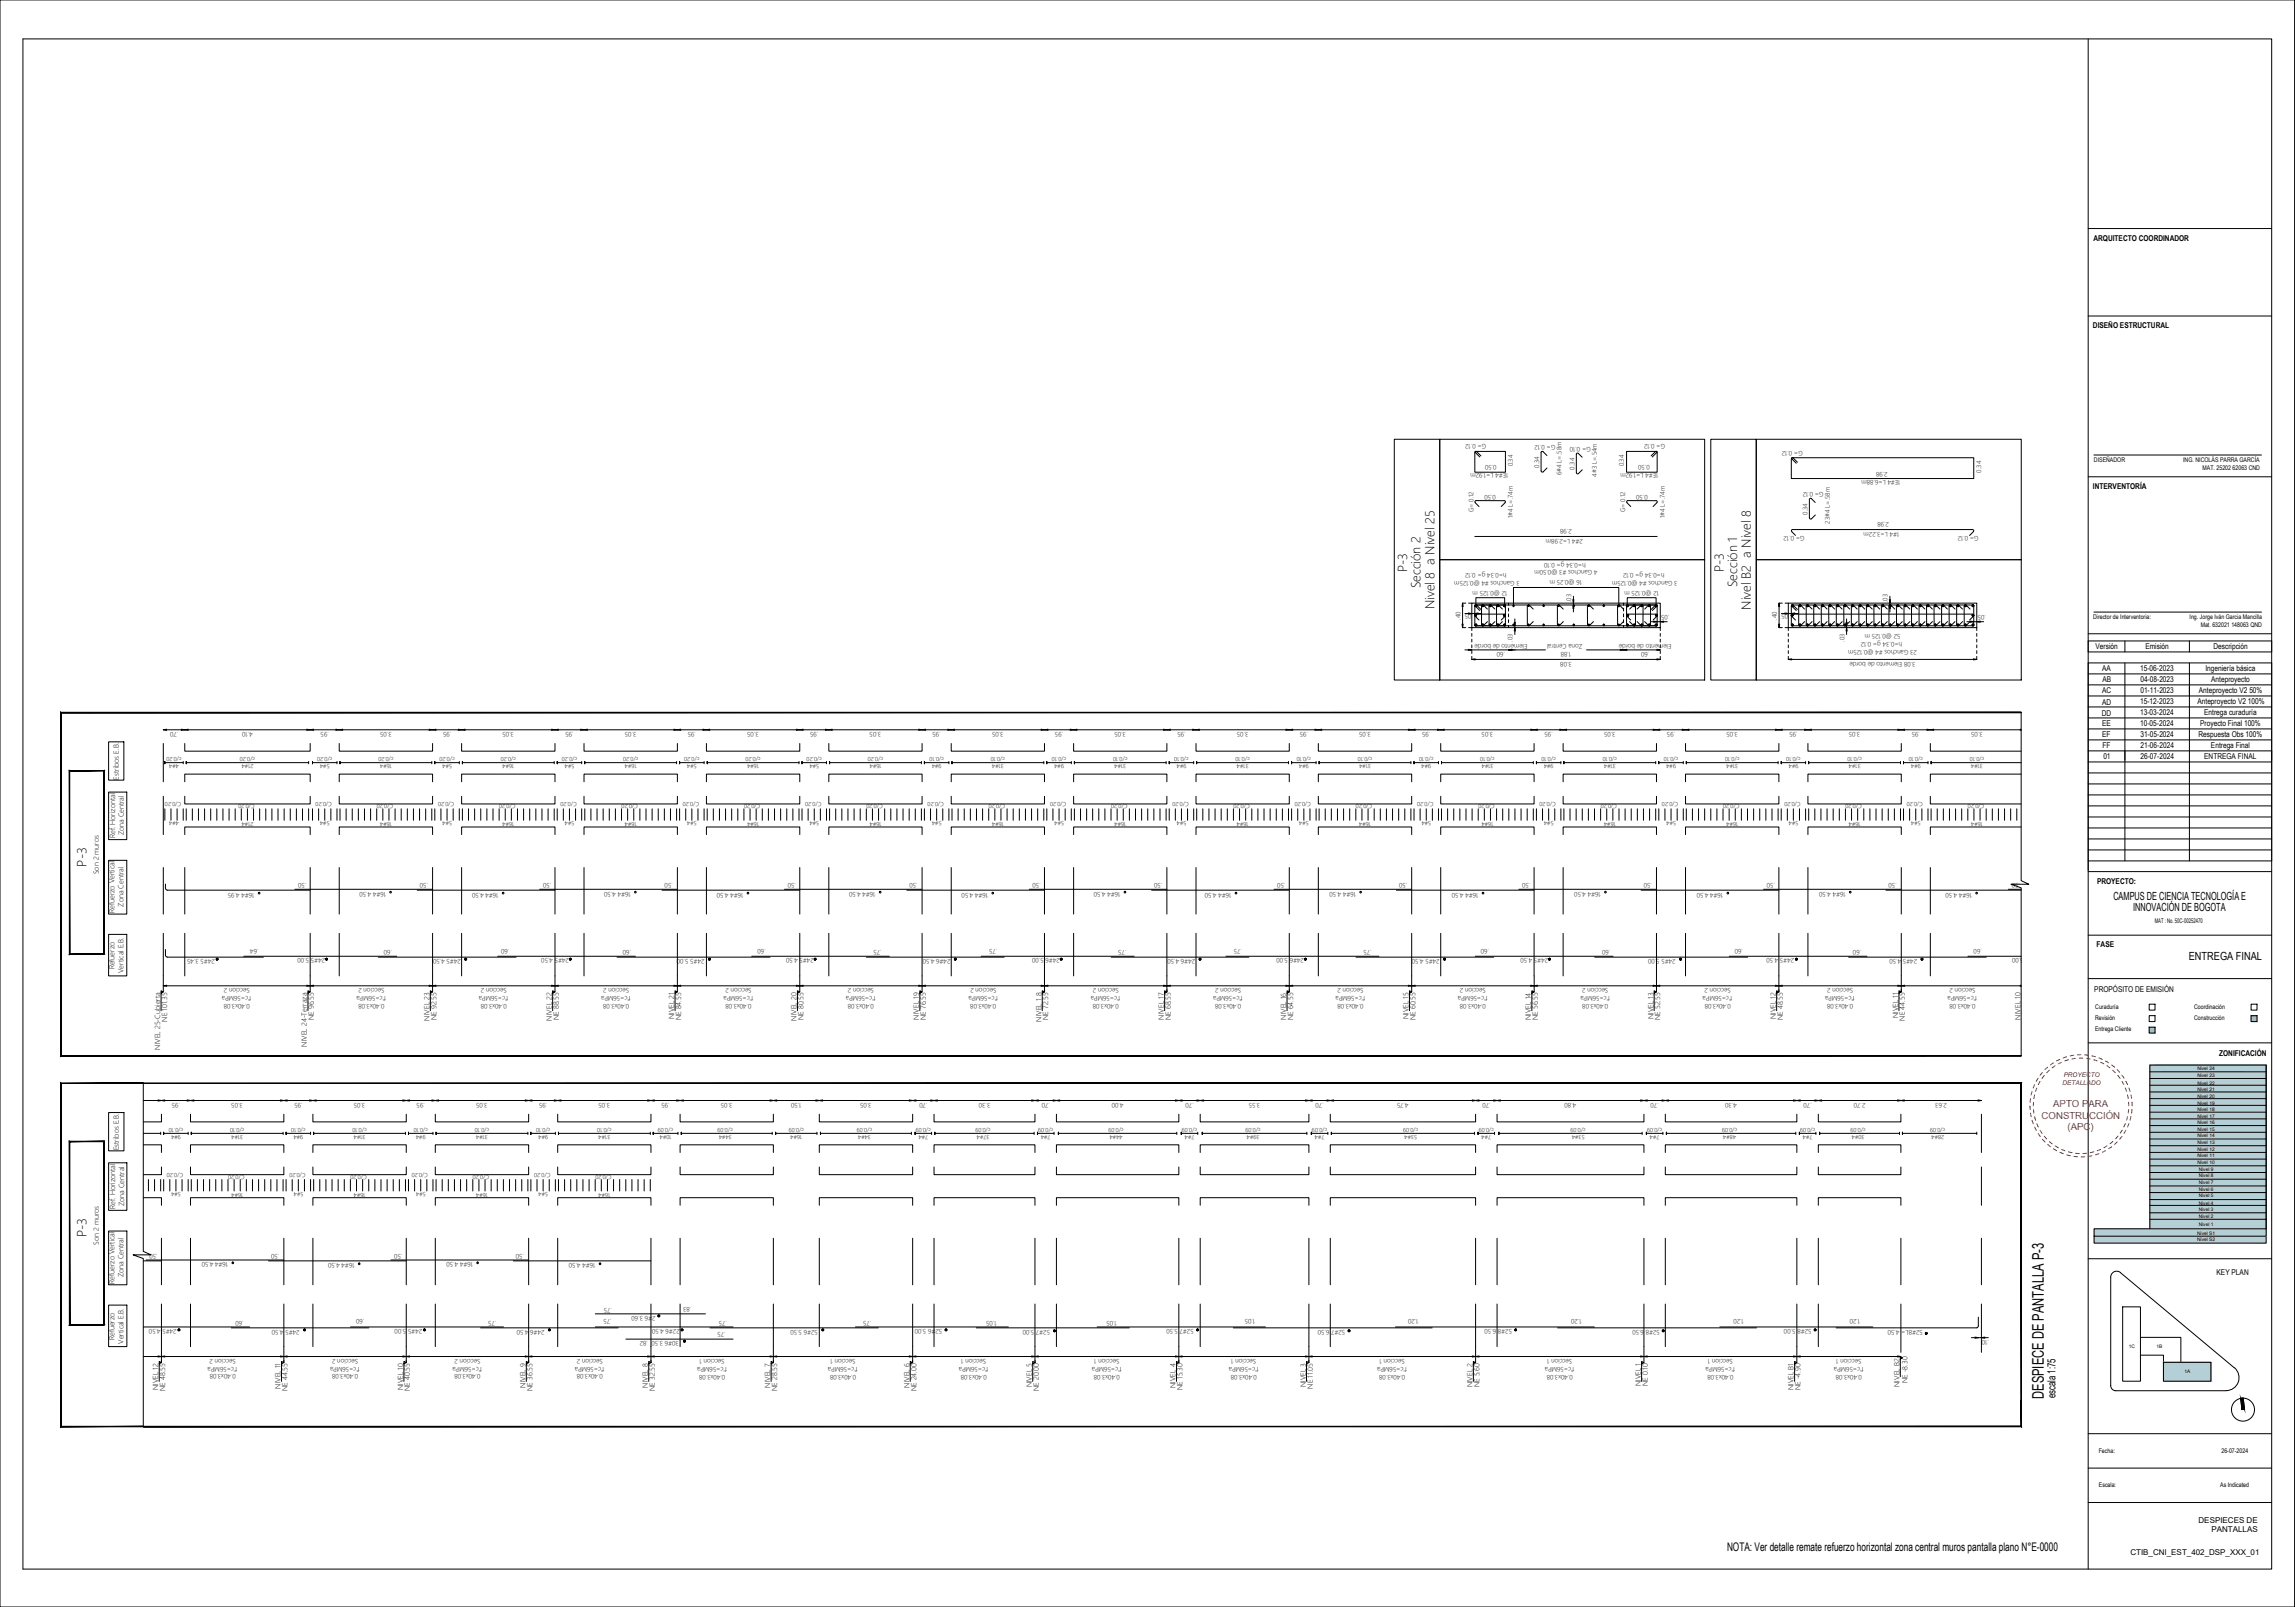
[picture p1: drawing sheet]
<svg xmlns="http://www.w3.org/2000/svg" width="1000mm" height="700mm" viewBox="0 0 1000 700" stroke-linecap="round" stroke-linejoin="round" font-family="sans-serif">
<defs><g id="words">
<text font-size="7" x="890.7" y="609.3" transform="rotate(-90 890.7 609.3)">DESPIECE DE PANTALLA P-3</text>
<g font-size="5.8">
<text x="37.8" y="377.4" transform="rotate(-90 37.8 377.4)">P-3</text>
<text x="37.8" y="538.9" transform="rotate(-90 37.8 538.9)">P-3</text>
</g>
<g font-size="5.7">
<text x="613.2" y="249.1" transform="rotate(-90 613.2 249.1)">P-3</text>
<text x="751.2" y="249.1" transform="rotate(-90 751.2 249.1)">P-3</text>
<text x="619.1" y="256.3" transform="rotate(-90 619.1 256.3)">Sección 2</text>
<text x="757" y="255.7" transform="rotate(-90 757 255.7)">Sección 1</text>
<text x="625.1" y="265.4" transform="rotate(-90 625.1 265.4)">Nivel 8 a Nivel 25</text>
<text x="763.1" y="265.5" transform="rotate(-90 763.1 265.5)">Nivel B2 a Nivel 8</text>
</g>
<text font-size="5.2" x="752.6" y="675.7">NOTA: Ver detalle remate refuerzo horizontal zona central muros pantalla plano N°E-0000</text>
<g font-size="4.9">
<text x="921" y="392">CAMPUS DE CIENCIA TECNOLOGÍA E</text>
<text x="929.6" y="396.7">INNOVACIÓN DE BOGOTA</text>
<text x="953.9" y="418.2">ENTREGA FINAL</text>
<text x="895.8" y="609.1" transform="rotate(-90 895.8 609.1)">escala 1:75</text>
</g>
<g font-size="4.2" fill="#f00">
<text x="894.8" y="482.2">APTO PARA</text>
<text x="889.7" y="487.2">CONSTRUCCIÓN</text>
<text x="901" y="492.2">(APC)</text>
</g>
<g font-size="3.5">
<text x="912.3" y="104.9">ARQUITECTO COORDINADOR</text>
<text x="912.1" y="143">DISEÑO ESTRUCTURAL</text>
<text x="912.1" y="213">INTERVENTORÍA</text>
<text x="913.2" y="282.7">Versión</text>
<text x="934.9" y="282.7">Emisión</text>
<text x="964.6" y="282.7">Descripción</text>
<text x="916.1" y="292.3">AA</text>
<text x="932.6" y="292.3">15-06-2023</text>
<text x="961.1" y="292.3">Ingeniería básica</text>
<text x="916.2" y="297.1">AB</text>
<text x="932.7" y="297.1">04-08-2023</text>
<text x="963.6" y="297.1">Anteproyecto</text>
<text x="916.1" y="301.9">AC</text>
<text x="932.7" y="301.9">01-11-2023</text>
<text x="958.3" y="301.9">Anteproyecto V2 50%</text>
<text x="915.9" y="311.7">DD</text>
<text x="916.1" y="307">AD</text>
<text x="932.6" y="306.5">15-12-2023</text>
<text x="932.6" y="311.5">13-03-2024</text>
<text x="957.6" y="306.6">Anteproyecto V2 100%</text>
<text x="960.5" y="311.5">Entrega curaduría</text>
<text x="916.1" y="316.2">EE</text>
<text x="932.6" y="316.2">10-05-2024</text>
<text x="958.8" y="316.2">Proyecto Final 100%</text>
<text x="916.1" y="321">EF</text>
<text x="932.7" y="321">31-05-2024</text>
<text x="958.1" y="321">Respuesta Obs 100%</text>
<text x="916.2" y="325.8">FF</text>
<text x="932.8" y="325.8">21-06-2024</text>
<text x="963.5" y="325.8">Entrega Final</text>
<text x="916.6" y="330.6">01</text>
<text x="932.8" y="330.6">26-07-2024</text>
<text x="960.6" y="330.6">ENTREGA FINAL</text>
<text x="913.8" y="385.1">PROYECTO:</text>
<text x="913.7" y="412.3">FASE</text>
<text x="912.7" y="432.1">PROPÓSITO DE EMISIÓN</text>
<text x="967.1" y="460.1">ZONIFICACIÓN</text>
<text x="966" y="555.5">KEY PLAN</text>
<text x="958.1" y="663.3">DESPIECES DE</text>
<text x="963.7" y="667.4">PANTALLAS</text>
<text x="928.4" y="677.2">CTIB_CNI_EST_402_DSP_XXX_01</text>
</g>
<g font-size="3.2">
<text x="51.8" y="339.5" transform="rotate(-90 51.8 339.5)">Estribos E.B.</text>
<text x="50.1" y="365.1" transform="rotate(-90 50.1 365.1)">Ref. Horizontal</text>
<text x="54" y="363.8" transform="rotate(-90 54 363.8)">Zona Central</text>
<text x="43.1" y="380.8" transform="rotate(-90 43.1 380.8)">Son 2 muros</text>
<text x="53.8" y="394.9" transform="rotate(-90 53.8 394.9)">Zona Central</text>
<text x="49.9" y="397.7" transform="rotate(-90 49.9 397.7)">Refuerzo Vertical</text>
<text x="49.9" y="422.2" transform="rotate(-90 49.9 422.2)">Refuerzo</text>
<text x="53.8" y="423.8" transform="rotate(-90 53.8 423.8)">Vertical E.B.</text>
<text x="293.8" y="443.9" transform="rotate(-90 293.8 443.9)">NIVEL 21</text>
<text x="613.8" y="444" transform="rotate(-90 613.8 444)">NIVEL 15</text>
<text x="720.5" y="444" transform="rotate(-90 720.5 444)">NIVEL 13</text>
<text x="773.8" y="444" transform="rotate(-90 773.8 444)">NIVEL 12</text>
<text x="827.2" y="443.4" transform="rotate(-90 827.2 443.4)">NIVEL 11</text>
<text x="72.8" y="445" transform="rotate(-90 72.8 445)">NE 101.35</text>
<text x="136.8" y="444.3" transform="rotate(-90 136.8 444.3)">NE 96.55</text>
<text x="187.1" y="444.5" transform="rotate(-90 187.1 444.5)">NIVEL 23</text>
<text x="190.2" y="444.3" transform="rotate(-90 190.2 444.3)">NE 92.55</text>
<text x="240.5" y="444.5" transform="rotate(-90 240.5 444.5)">NIVEL 22</text>
<text x="243.5" y="444.3" transform="rotate(-90 243.5 444.3)">NE 88.55</text>
<text x="296.8" y="444.4" transform="rotate(-90 296.8 444.4)">NE 84.55</text>
<text x="347.1" y="444.6" transform="rotate(-90 347.1 444.6)">NIVEL 20</text>
<text x="350.1" y="444.3" transform="rotate(-90 350.1 444.3)">NE 80.55</text>
<text x="400.5" y="444" transform="rotate(-90 400.5 444)">NIVEL 19</text>
<text x="403.5" y="444.3" transform="rotate(-90 403.5 444.3)">NE 76.55</text>
<text x="453.8" y="444.9" transform="rotate(-90 453.8 444.9)">NIVEL 1 8</text>
<text x="456.8" y="444.3" transform="rotate(-90 456.8 444.3)">NE 72.55</text>
<text x="507.2" y="444" transform="rotate(-90 507.2 444)">NIVEL 17</text>
<text x="510.2" y="444.3" transform="rotate(-90 510.2 444.3)">NE 68.55</text>
<text x="560.5" y="444.1" transform="rotate(-90 560.5 444.1)">NIVEL 16</text>
<text x="563.5" y="444.4" transform="rotate(-90 563.5 444.4)">NE 64.55</text>
<text x="616.8" y="444.3" transform="rotate(-90 616.8 444.3)">NE 60.55</text>
<text x="667.2" y="444.2" transform="rotate(-90 667.2 444.2)">NIVEL 14</text>
<text x="670.2" y="444.3" transform="rotate(-90 670.2 444.3)">NE 56.55</text>
<text x="723.5" y="444.3" transform="rotate(-90 723.5 444.3)">NE 52.55</text>
<text x="776.9" y="444.4" transform="rotate(-90 776.9 444.4)">NE 48.55</text>
<text x="830.2" y="444.5" transform="rotate(-90 830.2 444.5)">NE 44.55</text>
<text x="880.5" y="444" transform="rotate(-90 880.5 444)">NIVEL 10</text>
<text x="883.5" y="444.4" transform="rotate(-90 883.5 444.4)">NE 40.55</text>
<text x="133.8" y="455.9" transform="rotate(-90 133.8 455.9)">NIVEL 24-Terraza</text>
<text x="69.8" y="457.2" transform="rotate(-90 69.8 457.2)">NIVEL 25-Cubierta</text>
<text x="51.9" y="501" transform="rotate(-90 51.9 501)">Estribos E.B.</text>
<text x="50.2" y="526.6" transform="rotate(-90 50.2 526.6)">Ref. Horizontal</text>
<text x="54.1" y="525.3" transform="rotate(-90 54.1 525.3)">Zona Central</text>
<text x="43.1" y="542.2" transform="rotate(-90 43.1 542.2)">Son 2 muros</text>
<text x="53.8" y="556.4" transform="rotate(-90 53.8 556.4)">Zona Central</text>
<text x="49.9" y="559.1" transform="rotate(-90 49.9 559.1)">Refuerzo Vertical</text>
<text x="49.9" y="583.7" transform="rotate(-90 49.9 583.7)">Refuerzo</text>
<text x="53.8" y="585.3" transform="rotate(-90 53.8 585.3)">Vertical E.B.</text>
<text x="69" y="605.4" transform="rotate(-90 69 605.4)">NIVEL 12</text>
<text x="72" y="605.8" transform="rotate(-90 72 605.8)">NE 48.55</text>
<text x="122.3" y="604.8" transform="rotate(-90 122.3 604.8)">NIVEL 11</text>
<text x="125.3" y="605.9" transform="rotate(-90 125.3 605.9)">NE 44.55</text>
<text x="175.6" y="605.5" transform="rotate(-90 175.6 605.5)">NIVEL 10</text>
<text x="178.6" y="605.8" transform="rotate(-90 178.6 605.8)">NE 40.55</text>
<text x="229" y="604.4" transform="rotate(-90 229 604.4)">NIVEL 9</text>
<text x="232" y="605.8" transform="rotate(-90 232 605.8)">NE 36.55</text>
<text x="282.3" y="604.4" transform="rotate(-90 282.3 604.4)">NIVEL 8</text>
<text x="285.3" y="605.8" transform="rotate(-90 285.3 605.8)">NE 32.55</text>
<text x="335.6" y="604.4" transform="rotate(-90 335.6 604.4)">NIVEL 7</text>
<text x="338.7" y="605.8" transform="rotate(-90 338.7 605.8)">NE 28.55</text>
<text x="396.3" y="604.4" transform="rotate(-90 396.3 604.4)">NIVEL 6</text>
<text x="399.3" y="606" transform="rotate(-90 399.3 606)">NE 24.00</text>
<text x="449.6" y="604.3" transform="rotate(-90 449.6 604.3)">NIVEL 5</text>
<text x="452.7" y="605.9" transform="rotate(-90 452.7 605.9)">NE 20.00</text>
<text x="512.3" y="604.5" transform="rotate(-90 512.3 604.5)">NIVEL 4</text>
<text x="515.4" y="605.4" transform="rotate(-90 515.4 605.4)">NE 15.30</text>
<text x="569" y="604.2" transform="rotate(-90 569 604.2)">NIVEL 3</text>
<text x="572.1" y="604.8" transform="rotate(-90 572.1 604.8)">NE 11.05</text>
<text x="641.6" y="604.3" transform="rotate(-90 641.6 604.3)">NIVEL 2</text>
<text x="644.7" y="604.2" transform="rotate(-90 644.7 604.2)">NE 5.60</text>
<text x="715" y="603.7" transform="rotate(-90 715 603.7)">NIVEL 1</text>
<text x="718.1" y="603.7" transform="rotate(-90 718.1 603.7)">NE 0.10</text>
<text x="781.6" y="605.4" transform="rotate(-90 781.6 605.4)">NIVEL B1</text>
<text x="784.7" y="605.6" transform="rotate(-90 784.7 605.6)">NE -4.90</text>
<text x="827.8" y="604" transform="rotate(-90 827.8 604)">NIVEL B2</text>
<text x="831.3" y="602.5" transform="rotate(-90 831.3 602.5)">NE -8.30</text>
</g>
<g font-size="2.9">
<text x="647.7" y="193.5" transform="rotate(-180 647.7 193.5)">G= 0.12</text>
<text x="677.8" y="193.8" transform="rotate(-180 677.8 193.8)">G= 0.12</text>
<text x="693.2" y="194.6" transform="rotate(-180 693.2 194.6)">G= 0.10</text>
<text x="725.6" y="193.5" transform="rotate(-180 725.6 193.5)">G= 0.12</text>
<text x="785.6" y="196.3" transform="rotate(-180 785.6 196.3)">G= 0.12</text>
<text x="652.2" y="202.7" transform="rotate(-180 652.2 202.7)">0.50</text>
<text x="659.3" y="203.1" transform="rotate(-90 659.3 203.1)">0.34</text>
<text x="670.7" y="203.8" transform="rotate(-90 670.7 203.8)">0.34</text>
<text x="707.6" y="203.1" transform="rotate(-90 707.6 203.1)">0.34</text>
<text x="718.9" y="202.7" transform="rotate(-180 718.9 202.7)">0.50</text>
<text x="657.4" y="206.2" transform="rotate(-180 657.4 206.2)">1E#4 L=1.92m</text>
<text x="680.5" y="206.9" transform="rotate(-90 680.5 206.9)">6#4 L=.58m</text>
<text x="686.1" y="204.5" transform="rotate(-90 686.1 204.5)">0.34</text>
<text x="695.8" y="207.7" transform="rotate(-90 695.8 207.7)">4#3 L=.54m</text>
<text x="722.7" y="206.2" transform="rotate(-180 722.7 206.2)">1E#4 L=1.92m</text>
<text x="822.6" y="205.4" transform="rotate(-180 822.6 205.4)">2.98</text>
<text x="828.3" y="208.9" transform="rotate(-180 828.3 208.9)">1E#4 L=6.88m</text>
<text x="863.4" y="205.9" transform="rotate(-90 863.4 205.9)">0.34</text>
<text x="651.9" y="215.5" transform="rotate(-180 651.9 215.5)">0.50</text>
<text x="718.1" y="215.5" transform="rotate(-180 718.1 215.5)">0.50</text>
<text x="794.7" y="214.3" transform="rotate(-180 794.7 214.3)">G= 0.12</text>
<text x="642.1" y="223.1" transform="rotate(-90 642.1 223.1)">G= 0.12</text>
<text x="659.3" y="225.7" transform="rotate(-90 659.3 225.7)">1#4 L=.74m</text>
<text x="708.2" y="223.1" transform="rotate(-90 708.2 223.1)">G= 0.12</text>
<text x="725.5" y="225.7" transform="rotate(-90 725.5 225.7)">1#4 L=.74m</text>
<text x="787.7" y="224.2" transform="rotate(-90 787.7 224.2)">0.34</text>
<text x="823.2" y="227.5" transform="rotate(-180 823.2 227.5)">2.98</text>
<text x="685" y="230.5" transform="rotate(-180 685 230.5)">2.98</text>
<text x="786.4" y="233.5" transform="rotate(-180 786.4 233.5)">G= 0.12</text>
<text x="797.4" y="228.1" transform="rotate(-90 797.4 228.1)">23#4 L=.58m</text>
<text x="827.7" y="231.8" transform="rotate(-180 827.7 231.8)">1#4 L=3.22m</text>
<text x="862.2" y="233.5" transform="rotate(-180 862.2 233.5)">G= 0.12</text>
<text x="689.7" y="234.8" transform="rotate(-180 689.7 234.8)">2#4 L=2.98m</text>
<text x="691" y="245" transform="rotate(-180 691 245)">h=0.34 g= 0.10</text>
<text x="656.6" y="249.7" transform="rotate(-180 656.6 249.7)">h=0.34 g= 0.12</text>
<text x="696.1" y="248.5" transform="rotate(-180 696.1 248.5)">4 Ganchos #3 @0.50m</text>
<text x="725.4" y="249.7" transform="rotate(-180 725.4 249.7)">h=0.34 g= 0.12</text>
<text x="656.9" y="257.3" transform="rotate(-180 656.9 257.3)">12 @0.125 m</text>
<text x="662.3" y="253.1" transform="rotate(-180 662.3 253.1)">3 Ganchos #4 @0.125m</text>
<text x="689.5" y="252.6" transform="rotate(-180 689.5 252.6)">16 @0.25 m</text>
<text x="723" y="257.3" transform="rotate(-180 723 257.3)">12 @0.125 m</text>
<text x="731.1" y="253.1" transform="rotate(-180 731.1 253.1)">3 Ganchos #4 @0.125m</text>
<text x="684.7" y="262.2" transform="rotate(-90 684.7 262.2)">.03</text>
<text x="822.6" y="262.2" transform="rotate(-90 822.6 262.2)">.03</text>
<text x="636.4" y="269.8" transform="rotate(-90 636.4 269.8)">.40</text>
<text x="641.9" y="267.5" transform="rotate(-180 641.9 267.5)">.05</text>
<text x="727.5" y="267.9" transform="rotate(-180 727.5 267.9)">.05</text>
<text x="774.3" y="269.8" transform="rotate(-90 774.3 269.8)">.40</text>
<text x="779.9" y="267.5" transform="rotate(-180 779.9 267.5)">.05</text>
<text x="865.4" y="267.9" transform="rotate(-180 865.4 267.9)">.05</text>
<text x="659.1" y="279.5" transform="rotate(-90 659.1 279.5)">.03</text>
<text x="665.6" y="280.4" transform="rotate(-180 665.6 280.4)">Elemento de borde</text>
<text x="689.7" y="280.4" transform="rotate(-180 689.7 280.4)">Zona Central</text>
<text x="728.4" y="280.4" transform="rotate(-180 728.4 280.4)">Elemento de borde</text>
<text x="803.7" y="279.5" transform="rotate(-90 803.7 279.5)">.03</text>
<text x="828.2" y="276.3" transform="rotate(-180 828.2 276.3)">52 @0.125 m</text>
<text x="829" y="279.7" transform="rotate(-180 829 279.7)">h=0.34 g= 0.12</text>
<text x="655.9" y="283.8" transform="rotate(-180 655.9 283.8)">.60</text>
<text x="684.7" y="283.8" transform="rotate(-180 684.7 283.8)">1.88</text>
<text x="718.7" y="283.8" transform="rotate(-180 718.7 283.8)">.60</text>
<text x="835.4" y="283.1" transform="rotate(-180 835.4 283.1)">23 Ganchos #4 @0.125m</text>
<text x="685" y="288.2" transform="rotate(-180 685 288.2)">3.08</text>
<text x="834.8" y="288.2" transform="rotate(-180 834.8 288.2)">3.08 Elemento de borde</text>
<text x="77.6" y="318.8" transform="rotate(-180 77.6 318.8)">.70</text>
<text x="110.1" y="318.8" transform="rotate(-180 110.1 318.8)">4.10</text>
<text x="143.3" y="318.8" transform="rotate(-180 143.3 318.8)">.95</text>
<text x="170.7" y="318.8" transform="rotate(-180 170.7 318.8)">3.05</text>
<text x="196.6" y="318.8" transform="rotate(-180 196.6 318.8)">.95</text>
<text x="224" y="318.8" transform="rotate(-180 224 318.8)">3.05</text>
<text x="250" y="318.8" transform="rotate(-180 250 318.8)">.95</text>
<text x="277.3" y="318.8" transform="rotate(-180 277.3 318.8)">3.05</text>
<text x="303.3" y="318.8" transform="rotate(-180 303.3 318.8)">.95</text>
<text x="330.7" y="318.8" transform="rotate(-180 330.7 318.8)">3.05</text>
<text x="356.6" y="318.8" transform="rotate(-180 356.6 318.8)">.95</text>
<text x="384" y="318.8" transform="rotate(-180 384 318.8)">3.05</text>
<text x="410" y="318.8" transform="rotate(-180 410 318.8)">.95</text>
<text x="437.3" y="318.8" transform="rotate(-180 437.3 318.8)">3.05</text>
<text x="463.3" y="318.8" transform="rotate(-180 463.3 318.8)">.95</text>
<text x="490.7" y="318.8" transform="rotate(-180 490.7 318.8)">3.05</text>
<text x="516.6" y="318.8" transform="rotate(-180 516.6 318.8)">.95</text>
<text x="544" y="318.8" transform="rotate(-180 544 318.8)">3.05</text>
<text x="570" y="318.8" transform="rotate(-180 570 318.8)">.95</text>
<text x="597.4" y="318.8" transform="rotate(-180 597.4 318.8)">3.05</text>
<text x="623.3" y="318.8" transform="rotate(-180 623.3 318.8)">.95</text>
<text x="650.7" y="318.8" transform="rotate(-180 650.7 318.8)">3.05</text>
<text x="676.7" y="318.8" transform="rotate(-180 676.7 318.8)">.95</text>
<text x="704" y="318.8" transform="rotate(-180 704 318.8)">3.05</text>
<text x="730" y="318.8" transform="rotate(-180 730 318.8)">.95</text>
<text x="757.4" y="318.8" transform="rotate(-180 757.4 318.8)">3.05</text>
<text x="783.3" y="318.8" transform="rotate(-180 783.3 318.8)">.95</text>
<text x="810.7" y="318.8" transform="rotate(-180 810.7 318.8)">3.05</text>
<text x="836.7" y="318.8" transform="rotate(-180 836.7 318.8)">.95</text>
<text x="864" y="318.8" transform="rotate(-180 864 318.8)">3.05</text>
<text x="110.9" y="388.7" transform="rotate(-180 110.9 388.7)">16#4 4.95</text>
<text x="133.5" y="384.7" transform="rotate(-180 133.5 384.7)">.50</text>
<text x="168.2" y="388.3" transform="rotate(-180 168.2 388.3)">16#4 4.50</text>
<text x="186.5" y="384.7" transform="rotate(-180 186.5 384.7)">.50</text>
<text x="217.3" y="388.7" transform="rotate(-180 217.3 388.7)">16#4 4.50</text>
<text x="240.2" y="384.7" transform="rotate(-180 240.2 384.7)">.50</text>
<text x="274.9" y="388.3" transform="rotate(-180 274.9 388.3)">16#4 4.50</text>
<text x="293.2" y="384.7" transform="rotate(-180 293.2 384.7)">.50</text>
<text x="324" y="388.7" transform="rotate(-180 324 388.7)">16#4 4.50</text>
<text x="346.9" y="384.7" transform="rotate(-180 346.9 384.7)">.50</text>
<text x="381.6" y="388.3" transform="rotate(-180 381.6 388.3)">16#4 4.50</text>
<text x="399.9" y="384.7" transform="rotate(-180 399.9 384.7)">.50</text>
<text x="430.7" y="388.7" transform="rotate(-180 430.7 388.7)">16#4 4.50</text>
<text x="453.6" y="384.7" transform="rotate(-180 453.6 384.7)">.50</text>
<text x="488.3" y="388.3" transform="rotate(-180 488.3 388.3)">16#4 4.50</text>
<text x="506.6" y="384.7" transform="rotate(-180 506.6 384.7)">.50</text>
<text x="536.7" y="388.7" transform="rotate(-180 536.7 388.7)">16#4 4.50</text>
<text x="560.2" y="384.7" transform="rotate(-180 560.2 384.7)">.50</text>
<text x="591" y="388.3" transform="rotate(-180 591 388.3)">16#4 4.50</text>
<text x="613.2" y="384.7" transform="rotate(-180 613.2 384.7)">.50</text>
<text x="644.3" y="388.7" transform="rotate(-180 644.3 388.7)">16#4 4.50</text>
<text x="666.9" y="384.7" transform="rotate(-180 666.9 384.7)">.50</text>
<text x="697.7" y="388.3" transform="rotate(-180 697.7 388.3)">16#4 4.50</text>
<text x="719.9" y="384.7" transform="rotate(-180 719.9 384.7)">.50</text>
<text x="751" y="388.7" transform="rotate(-180 751 388.7)">16#4 4.50</text>
<text x="773.6" y="384.7" transform="rotate(-180 773.6 384.7)">.50</text>
<text x="804.3" y="388.3" transform="rotate(-180 804.3 388.3)">16#4 4.50</text>
<text x="826.6" y="384.7" transform="rotate(-180 826.6 384.7)">.50</text>
<text x="859.4" y="388.7" transform="rotate(-180 859.4 388.7)">16#4 4.50</text>
<text x="880.2" y="384.7" transform="rotate(-180 880.2 384.7)">.50</text>
<text x="112.6" y="413.2" transform="rotate(-180 112.6 413.2)">.64</text>
<text x="170.9" y="413.9" transform="rotate(-180 170.9 413.9)">.60</text>
<text x="221.9" y="413.2" transform="rotate(-180 221.9 413.2)">.60</text>
<text x="275" y="413.9" transform="rotate(-180 275 413.9)">.60</text>
<text x="333.7" y="413.2" transform="rotate(-180 333.7 413.2)">.60</text>
<text x="384.2" y="413.9" transform="rotate(-180 384.2 413.9)">.75</text>
<text x="434.6" y="413.2" transform="rotate(-180 434.6 413.2)">.75</text>
<text x="490.9" y="413.9" transform="rotate(-180 490.9 413.9)">.75</text>
<text x="541.2" y="413.2" transform="rotate(-180 541.2 413.2)">.75</text>
<text x="597.7" y="413.9" transform="rotate(-180 597.7 413.9)">.75</text>
<text x="648.9" y="413.2" transform="rotate(-180 648.9 413.2)">.60</text>
<text x="701.7" y="413.9" transform="rotate(-180 701.7 413.9)">.60</text>
<text x="759.5" y="413.2" transform="rotate(-180 759.5 413.2)">.60</text>
<text x="811.1" y="413.9" transform="rotate(-180 811.1 413.9)">.60</text>
<text x="863.6" y="413.2" transform="rotate(-180 863.6 413.2)">.60</text>
<text x="93.6" y="417.9" transform="rotate(-180 93.6 417.9)">24#5 3.45</text>
<text x="141.7" y="417.5" transform="rotate(-180 141.7 417.5)">24#5 5.00</text>
<text x="200.8" y="417.9" transform="rotate(-180 200.8 417.9)">24#5 4.50</text>
<text x="247.9" y="417.5" transform="rotate(-180 247.9 417.5)">24#5 4.50</text>
<text x="307" y="417.9" transform="rotate(-180 307 417.9)">24#5 5.00</text>
<text x="354.6" y="417.5" transform="rotate(-180 354.6 417.5)">24#5 4.50</text>
<text x="414.1" y="417.9" transform="rotate(-180 414.1 417.9)">24#6 4.50</text>
<text x="461.8" y="417.5" transform="rotate(-180 461.8 417.5)">24#6 5.00</text>
<text x="520.8" y="417.9" transform="rotate(-180 520.8 417.9)">24#6 4.50</text>
<text x="568.2" y="417.5" transform="rotate(-180 568.2 417.5)">24#6 5.00</text>
<text x="627.3" y="417.9" transform="rotate(-180 627.3 417.9)">24#5 4.50</text>
<text x="674.6" y="417.5" transform="rotate(-180 674.6 417.5)">24#5 4.50</text>
<text x="730.2" y="417.9" transform="rotate(-180 730.2 417.9)">24#5 5.00</text>
<text x="781.9" y="417.5" transform="rotate(-180 781.9 417.5)">24#5 4.50</text>
<text x="835.4" y="417.9" transform="rotate(-180 835.4 417.9)">24#5 4.50</text>
<text x="888.8" y="417.5" transform="rotate(-180 888.8 417.5)">24#5 5.00</text>
<text x="108.8" y="430.3" transform="rotate(-180 108.8 430.3)">Seccion 2</text>
<text x="167.5" y="430.3" transform="rotate(-180 167.5 430.3)">Seccion 2</text>
<text x="220.9" y="430.3" transform="rotate(-180 220.9 430.3)">Seccion 2</text>
<text x="274.2" y="430.3" transform="rotate(-180 274.2 430.3)">Seccion 2</text>
<text x="327.5" y="430.3" transform="rotate(-180 327.5 430.3)">Seccion 2</text>
<text x="380.9" y="430.3" transform="rotate(-180 380.9 430.3)">Seccion 2</text>
<text x="434.2" y="430.3" transform="rotate(-180 434.2 430.3)">Seccion 2</text>
<text x="487.6" y="430.3" transform="rotate(-180 487.6 430.3)">Seccion 2</text>
<text x="540.9" y="430.3" transform="rotate(-180 540.9 430.3)">Seccion 2</text>
<text x="594.2" y="430.3" transform="rotate(-180 594.2 430.3)">Seccion 2</text>
<text x="647.5" y="430.3" transform="rotate(-180 647.5 430.3)">Seccion 2</text>
<text x="700.9" y="430.3" transform="rotate(-180 700.9 430.3)">Seccion 2</text>
<text x="754.2" y="430.3" transform="rotate(-180 754.2 430.3)">Seccion 2</text>
<text x="807.6" y="430.3" transform="rotate(-180 807.6 430.3)">Seccion 2</text>
<text x="860.9" y="430.3" transform="rotate(-180 860.9 430.3)">Seccion 2</text>
<text x="108.8" y="437.1" transform="rotate(-180 108.8 437.1)">0.40x3.08</text>
<text x="109.5" y="433.8" transform="rotate(-180 109.5 433.8)">f'c=56MPa</text>
<text x="167.5" y="437.1" transform="rotate(-180 167.5 437.1)">0.40x3.08</text>
<text x="168.1" y="433.8" transform="rotate(-180 168.1 433.8)">f'c=56MPa</text>
<text x="220.9" y="437.1" transform="rotate(-180 220.9 437.1)">0.40x3.08</text>
<text x="221.5" y="433.8" transform="rotate(-180 221.5 433.8)">f'c=56MPa</text>
<text x="274.2" y="437.1" transform="rotate(-180 274.2 437.1)">0.40x3.08</text>
<text x="274.8" y="433.8" transform="rotate(-180 274.8 433.8)">f'c=56MPa</text>
<text x="327.5" y="437.1" transform="rotate(-180 327.5 437.1)">0.40x3.08</text>
<text x="328.2" y="433.8" transform="rotate(-180 328.2 433.8)">f'c=56MPa</text>
<text x="380.8" y="437.1" transform="rotate(-180 380.8 437.1)">0.40x3.08</text>
<text x="381.5" y="433.8" transform="rotate(-180 381.5 433.8)">f'c=56MPa</text>
<text x="434.2" y="437.1" transform="rotate(-180 434.2 437.1)">0.40x3.08</text>
<text x="434.8" y="433.8" transform="rotate(-180 434.8 433.8)">f'c=56MPa</text>
<text x="487.5" y="437.1" transform="rotate(-180 487.5 437.1)">0.40x3.08</text>
<text x="488.2" y="433.8" transform="rotate(-180 488.2 433.8)">f'c=56MPa</text>
<text x="540.9" y="437.1" transform="rotate(-180 540.9 437.1)">0.40x3.08</text>
<text x="541.5" y="433.8" transform="rotate(-180 541.5 433.8)">f'c=56MPa</text>
<text x="594.2" y="437.1" transform="rotate(-180 594.2 437.1)">0.40x3.08</text>
<text x="594.9" y="433.8" transform="rotate(-180 594.9 433.8)">f'c=56MPa</text>
<text x="647.5" y="437.1" transform="rotate(-180 647.5 437.1)">0.40x3.08</text>
<text x="648.2" y="433.8" transform="rotate(-180 648.2 433.8)">f'c=56MPa</text>
<text x="700.9" y="437.1" transform="rotate(-180 700.9 437.1)">0.40x3.08</text>
<text x="701.5" y="433.8" transform="rotate(-180 701.5 433.8)">f'c=56MPa</text>
<text x="754.2" y="437.1" transform="rotate(-180 754.2 437.1)">0.40x3.08</text>
<text x="754.8" y="433.8" transform="rotate(-180 754.8 433.8)">f'c=56MPa</text>
<text x="807.6" y="437.1" transform="rotate(-180 807.6 437.1)">0.40x3.08</text>
<text x="808.2" y="433.8" transform="rotate(-180 808.2 433.8)">f'c=56MPa</text>
<text x="860.9" y="437.1" transform="rotate(-180 860.9 437.1)">0.40x3.08</text>
<text x="861.5" y="433.8" transform="rotate(-180 861.5 433.8)">f'c=56MPa</text>
<text x="78.5" y="480.3" transform="rotate(-180 78.5 480.3)">.95</text>
<text x="105.8" y="480.3" transform="rotate(-180 105.8 480.3)">3.05</text>
<text x="131.8" y="480.3" transform="rotate(-180 131.8 480.3)">.95</text>
<text x="159.2" y="480.3" transform="rotate(-180 159.2 480.3)">3.05</text>
<text x="185.1" y="480.3" transform="rotate(-180 185.1 480.3)">.95</text>
<text x="212.5" y="480.3" transform="rotate(-180 212.5 480.3)">3.05</text>
<text x="238.5" y="480.3" transform="rotate(-180 238.5 480.3)">.95</text>
<text x="265.9" y="480.3" transform="rotate(-180 265.9 480.3)">3.05</text>
<text x="291.8" y="480.3" transform="rotate(-180 291.8 480.3)">.95</text>
<text x="319.2" y="480.3" transform="rotate(-180 319.2 480.3)">3.05</text>
<text x="349.3" y="480.3" transform="rotate(-180 349.3 480.3)">1.50</text>
<text x="379.9" y="480.3" transform="rotate(-180 379.9 480.3)">3.05</text>
<text x="404.2" y="480.3" transform="rotate(-180 404.2 480.3)">.70</text>
<text x="431.6" y="480.3" transform="rotate(-180 431.6 480.3)">3.30</text>
<text x="457.5" y="480.3" transform="rotate(-180 457.5 480.3)">.70</text>
<text x="489.5" y="480.3" transform="rotate(-180 489.5 480.3)">4.00</text>
<text x="520.2" y="480.3" transform="rotate(-180 520.2 480.3)">.70</text>
<text x="549.2" y="480.3" transform="rotate(-180 549.2 480.3)">3.55</text>
<text x="576.8" y="480.3" transform="rotate(-180 576.8 480.3)">.70</text>
<text x="613.8" y="480.3" transform="rotate(-180 613.8 480.3)">4.75</text>
<text x="649.5" y="480.3" transform="rotate(-180 649.5 480.3)">.70</text>
<text x="686.9" y="480.3" transform="rotate(-180 686.9 480.3)">4.80</text>
<text x="722.8" y="480.3" transform="rotate(-180 722.8 480.3)">.70</text>
<text x="756.9" y="480.3" transform="rotate(-180 756.9 480.3)">4.30</text>
<text x="789.5" y="480.3" transform="rotate(-180 789.5 480.3)">.70</text>
<text x="812.9" y="480.3" transform="rotate(-180 812.9 480.3)">2.70</text>
<text x="848.4" y="480.3" transform="rotate(-180 848.4 480.3)">2.63</text>
<text x="68.7" y="546.2" transform="rotate(-180 68.7 546.2)">.50</text>
<text x="99.5" y="549.8" transform="rotate(-180 99.5 549.8)">16#4 4.50</text>
<text x="121.7" y="546.2" transform="rotate(-180 121.7 546.2)">.50</text>
<text x="154.6" y="550.2" transform="rotate(-180 154.6 550.2)">16#4 4.50</text>
<text x="175.4" y="546.2" transform="rotate(-180 175.4 546.2)">.50</text>
<text x="206.2" y="549.8" transform="rotate(-180 206.2 549.8)">16#4 4.50</text>
<text x="228.4" y="546.2" transform="rotate(-180 228.4 546.2)">.50</text>
<text x="259.5" y="550.2" transform="rotate(-180 259.5 550.2)">16#4 4.50</text>
<text x="266.7" y="569.9" transform="rotate(-180 266.7 569.9)">.75</text>
<text x="301.2" y="569.3" transform="rotate(-180 301.2 569.3)">.83</text>
<text x="106.2" y="575.4" transform="rotate(-180 106.2 575.4)">.60</text>
<text x="158.8" y="574.7" transform="rotate(-180 158.8 574.7)">.60</text>
<text x="216.2" y="575.4" transform="rotate(-180 216.2 575.4)">.75</text>
<text x="266.5" y="574.7" transform="rotate(-180 266.5 574.7)">.75</text>
<text x="285.7" y="573.2" transform="rotate(-180 285.7 573.2)">2#6 3.60</text>
<text x="316.8" y="575.4" transform="rotate(-180 316.8 575.4)">.75</text>
<text x="379.7" y="575.4" transform="rotate(-180 379.7 575.4)">.75</text>
<text x="434.3" y="575.4" transform="rotate(-180 434.3 575.4)">1.05</text>
<text x="486.7" y="575.4" transform="rotate(-180 486.7 575.4)">1.05</text>
<text x="547" y="574.7" transform="rotate(-180 547 574.7)">1.05</text>
<text x="618.2" y="574.7" transform="rotate(-180 618.2 574.7)">1.20</text>
<text x="689.3" y="574.7" transform="rotate(-180 689.3 574.7)">1.20</text>
<text x="760" y="574.7" transform="rotate(-180 760 574.7)">1.20</text>
<text x="810.7" y="574.7" transform="rotate(-180 810.7 574.7)">1.20</text>
<text x="77" y="578.9" transform="rotate(-180 77 578.9)">24#5 4.50</text>
<text x="130.6" y="579.3" transform="rotate(-180 130.6 579.3)">24#5 4.50</text>
<text x="184" y="578.9" transform="rotate(-180 184 578.9)">24#5 5.00</text>
<text x="237.2" y="579.3" transform="rotate(-180 237.2 579.3)">24#6 4.50</text>
<text x="296.2" y="578.9" transform="rotate(-180 296.2 578.9)">22#6 4.50</text>
<text x="316.2" y="580.3" transform="rotate(-180 316.2 580.3)">.75</text>
<text x="356.4" y="579.3" transform="rotate(-180 356.4 579.3)">52#6 5.50</text>
<text x="410.6" y="578.9" transform="rotate(-180 410.6 578.9)">52#6 5.00</text>
<text x="457.6" y="579.3" transform="rotate(-180 457.6 579.3)">52#7 5.00</text>
<text x="520.2" y="578.9" transform="rotate(-180 520.2 578.9)">52#7 5.50</text>
<text x="586.2" y="579.3" transform="rotate(-180 586.2 579.3)">52#7 6.50</text>
<text x="658.9" y="578.9" transform="rotate(-180 658.9 578.9)">52#8 6.50</text>
<text x="723.3" y="579.3" transform="rotate(-180 723.3 579.3)">52#8 6.50</text>
<text x="789.4" y="578.9" transform="rotate(-180 789.4 578.9)">52#8 5.00</text>
<text x="838" y="579.3" transform="rotate(-180 838 579.3)">52#8L= 4.50</text>
<text x="282.3" y="583.9" transform="rotate(-180 282.3 583.9)">.82</text>
<text x="295.9" y="584.2" transform="rotate(-180 295.9 584.2)">30#6 3.50</text>
<text x="866.8" y="583.6" transform="rotate(-180 866.8 583.6)">.10</text>
<text x="102.7" y="591.8" transform="rotate(-180 102.7 591.8)">Seccion 2</text>
<text x="156" y="591.8" transform="rotate(-180 156 591.8)">Seccion 2</text>
<text x="209.4" y="591.8" transform="rotate(-180 209.4 591.8)">Seccion 2</text>
<text x="262.7" y="591.8" transform="rotate(-180 262.7 591.8)">Seccion 2</text>
<text x="315.8" y="591.8" transform="rotate(-180 315.8 591.8)">Seccion 1</text>
<text x="372.8" y="591.8" transform="rotate(-180 372.8 591.8)">Seccion 1</text>
<text x="429.8" y="591.8" transform="rotate(-180 429.8 591.8)">Seccion 1</text>
<text x="487.8" y="591.8" transform="rotate(-180 487.8 591.8)">Seccion 1</text>
<text x="547.5" y="591.8" transform="rotate(-180 547.5 591.8)">Seccion 1</text>
<text x="612.1" y="591.8" transform="rotate(-180 612.1 591.8)">Seccion 1</text>
<text x="685.1" y="591.8" transform="rotate(-180 685.1 591.8)">Seccion 1</text>
<text x="755.1" y="591.8" transform="rotate(-180 755.1 591.8)">Seccion 1</text>
<text x="811.1" y="591.8" transform="rotate(-180 811.1 591.8)">Seccion 1</text>
<text x="102.7" y="598.6" transform="rotate(-180 102.7 598.6)">0.40x3.08</text>
<text x="103.3" y="595.2" transform="rotate(-180 103.3 595.2)">f'c=56MPa</text>
<text x="156" y="598.6" transform="rotate(-180 156 598.6)">0.40x3.08</text>
<text x="156.7" y="595.2" transform="rotate(-180 156.7 595.2)">f'c=56MPa</text>
<text x="209.3" y="598.6" transform="rotate(-180 209.3 598.6)">0.40x3.08</text>
<text x="210" y="595.2" transform="rotate(-180 210 595.2)">f'c=56MPa</text>
<text x="262.7" y="598.6" transform="rotate(-180 262.7 598.6)">0.40x3.08</text>
<text x="263.4" y="595.2" transform="rotate(-180 263.4 595.2)">f'c=56MPa</text>
<text x="316" y="598.6" transform="rotate(-180 316 598.6)">0.40x3.08</text>
<text x="316.7" y="595.2" transform="rotate(-180 316.7 595.2)">f'c=56MPa</text>
<text x="373" y="598.6" transform="rotate(-180 373 598.6)">0.40x3.08</text>
<text x="373.7" y="595.2" transform="rotate(-180 373.7 595.2)">f'c=56MPa</text>
<text x="430" y="598.6" transform="rotate(-180 430 598.6)">0.40x3.08</text>
<text x="430.7" y="595.2" transform="rotate(-180 430.7 595.2)">f'c=56MPa</text>
<text x="488" y="598.6" transform="rotate(-180 488 598.6)">0.40x3.08</text>
<text x="488.7" y="595.2" transform="rotate(-180 488.7 595.2)">f'c=56MPa</text>
<text x="547.7" y="598.6" transform="rotate(-180 547.7 598.6)">0.40x3.08</text>
<text x="548.4" y="595.2" transform="rotate(-180 548.4 595.2)">f'c=56MPa</text>
<text x="612.4" y="598.6" transform="rotate(-180 612.4 598.6)">0.40x3.08</text>
<text x="613" y="595.2" transform="rotate(-180 613 595.2)">f'c=56MPa</text>
<text x="685.4" y="598.6" transform="rotate(-180 685.4 598.6)">0.40x3.08</text>
<text x="686.1" y="595.2" transform="rotate(-180 686.1 595.2)">f'c=56MPa</text>
<text x="755.4" y="598.6" transform="rotate(-180 755.4 598.6)">0.40x3.08</text>
<text x="756" y="595.2" transform="rotate(-180 756 595.2)">f'c=56MPa</text>
<text x="811.4" y="598.6" transform="rotate(-180 811.4 598.6)">0.40x3.08</text>
<text x="812" y="595.2" transform="rotate(-180 812 595.2)">f'c=56MPa</text>
</g>
<g font-size="2.8">
<text x="912.5" y="201">DISEÑADOR</text>
<text x="951.4" y="201.3">ING. NICOLÁS PARRA GARCÍA</text>
<text x="959.8" y="204.5">MAT. 25202 62063 CND</text>
<text x="912.1" y="269.4">Director de Interventoria:</text>
<text x="954.2" y="269.6">Ing. Jorge Iván Garcia Mancilla</text>
<text x="959" y="272.9">Mat. 632021 148063 QND</text>
<text x="939" y="402.1">MAT : No. 50C-00252470</text>
<text x="913.1" y="439.3">Curaduría</text>
<text x="956.1" y="439.3">Coordinación</text>
<text x="913" y="444.3">Revisión</text>
<text x="913" y="449.2">Entrega Cliente</text>
<text x="956.1" y="444.3">Construcción</text>
<text x="914.6" y="632.8">Fecha:</text>
<text x="968.1" y="632.8">26-07-2024</text>
<text x="914.7" y="647.5">Escala:</text>
<text x="967.5" y="647.7">As Indicated</text>
</g>
<g font-size="2.8" fill="#f00">
<text x="898.9" y="472.5">DETALLADO</text>
<text x="899.3" y="469.2">PROYECTO</text>
</g>
<g font-size="2.6">
<text x="79.1" y="329.7" transform="rotate(-180 79.1 329.7)">c/0.20</text>
<text x="111.1" y="329.7" transform="rotate(-180 111.1 329.7)">c/0.20</text>
<text x="144.8" y="329.7" transform="rotate(-180 144.8 329.7)">c/0.20</text>
<text x="171.5" y="329.7" transform="rotate(-180 171.5 329.7)">c/0.20</text>
<text x="198.2" y="329.7" transform="rotate(-180 198.2 329.7)">c/0.20</text>
<text x="224.8" y="329.7" transform="rotate(-180 224.8 329.7)">c/0.20</text>
<text x="251.5" y="329.7" transform="rotate(-180 251.5 329.7)">c/0.20</text>
<text x="278.2" y="329.7" transform="rotate(-180 278.2 329.7)">c/0.20</text>
<text x="304.8" y="329.7" transform="rotate(-180 304.8 329.7)">c/0.20</text>
<text x="331.5" y="329.7" transform="rotate(-180 331.5 329.7)">c/0.20</text>
<text x="358.1" y="329.7" transform="rotate(-180 358.1 329.7)">c/0.20</text>
<text x="384.8" y="329.7" transform="rotate(-180 384.8 329.7)">c/0.20</text>
<text x="411.3" y="329.7" transform="rotate(-180 411.3 329.7)">c/0.10</text>
<text x="437.9" y="329.7" transform="rotate(-180 437.9 329.7)">c/0.10</text>
<text x="464.6" y="329.7" transform="rotate(-180 464.6 329.7)">c/0.10</text>
<text x="491.3" y="329.7" transform="rotate(-180 491.3 329.7)">c/0.10</text>
<text x="517.9" y="329.7" transform="rotate(-180 517.9 329.7)">c/0.10</text>
<text x="544.6" y="329.7" transform="rotate(-180 544.6 329.7)">c/0.10</text>
<text x="571.3" y="329.7" transform="rotate(-180 571.3 329.7)">c/0.10</text>
<text x="598" y="329.7" transform="rotate(-180 598 329.7)">c/0.10</text>
<text x="624.6" y="329.7" transform="rotate(-180 624.6 329.7)">c/0.10</text>
<text x="651.3" y="329.7" transform="rotate(-180 651.3 329.7)">c/0.10</text>
<text x="678" y="329.7" transform="rotate(-180 678 329.7)">c/0.10</text>
<text x="704.6" y="329.7" transform="rotate(-180 704.6 329.7)">c/0.10</text>
<text x="731.3" y="329.7" transform="rotate(-180 731.3 329.7)">c/0.10</text>
<text x="758" y="329.7" transform="rotate(-180 758 329.7)">c/0.10</text>
<text x="784.6" y="329.7" transform="rotate(-180 784.6 329.7)">c/0.10</text>
<text x="811.3" y="329.7" transform="rotate(-180 811.3 329.7)">c/0.10</text>
<text x="838" y="329.7" transform="rotate(-180 838 329.7)">c/0.10</text>
<text x="864.7" y="329.7" transform="rotate(-180 864.7 329.7)">c/0.10</text>
<text x="78" y="332.7" transform="rotate(-180 78 332.7)">4#4</text>
<text x="110.4" y="332.7" transform="rotate(-180 110.4 332.7)">21#4</text>
<text x="143.7" y="332.7" transform="rotate(-180 143.7 332.7)">5#4</text>
<text x="170.8" y="332.7" transform="rotate(-180 170.8 332.7)">16#4</text>
<text x="197" y="332.7" transform="rotate(-180 197 332.7)">5#4</text>
<text x="224.1" y="332.7" transform="rotate(-180 224.1 332.7)">16#4</text>
<text x="250.4" y="332.7" transform="rotate(-180 250.4 332.7)">5#4</text>
<text x="277.5" y="332.7" transform="rotate(-180 277.5 332.7)">16#4</text>
<text x="303.7" y="332.7" transform="rotate(-180 303.7 332.7)">5#4</text>
<text x="330.8" y="332.7" transform="rotate(-180 330.8 332.7)">16#4</text>
<text x="357" y="332.7" transform="rotate(-180 357 332.7)">5#4</text>
<text x="384.1" y="332.7" transform="rotate(-180 384.1 332.7)">16#4</text>
<text x="410.3" y="332.7" transform="rotate(-180 410.3 332.7)">9#4</text>
<text x="437.5" y="332.7" transform="rotate(-180 437.5 332.7)">31#4</text>
<text x="463.7" y="332.7" transform="rotate(-180 463.7 332.7)">9#4</text>
<text x="490.8" y="332.7" transform="rotate(-180 490.8 332.7)">31#4</text>
<text x="517" y="332.7" transform="rotate(-180 517 332.7)">9#4</text>
<text x="544.2" y="332.7" transform="rotate(-180 544.2 332.7)">31#4</text>
<text x="570.4" y="332.7" transform="rotate(-180 570.4 332.7)">9#4</text>
<text x="597.5" y="332.7" transform="rotate(-180 597.5 332.7)">31#4</text>
<text x="623.7" y="332.7" transform="rotate(-180 623.7 332.7)">9#4</text>
<text x="650.8" y="332.7" transform="rotate(-180 650.8 332.7)">31#4</text>
<text x="677" y="332.7" transform="rotate(-180 677 332.7)">9#4</text>
<text x="704.2" y="332.7" transform="rotate(-180 704.2 332.7)">31#4</text>
<text x="730.4" y="332.7" transform="rotate(-180 730.4 332.7)">9#4</text>
<text x="757.5" y="332.7" transform="rotate(-180 757.5 332.7)">31#4</text>
<text x="783.7" y="332.7" transform="rotate(-180 783.7 332.7)">9#4</text>
<text x="810.9" y="332.7" transform="rotate(-180 810.9 332.7)">31#4</text>
<text x="837" y="332.7" transform="rotate(-180 837 332.7)">9#4</text>
<text x="864.2" y="332.7" transform="rotate(-180 864.2 332.7)">31#4</text>
<text x="79" y="349.3" transform="rotate(-180 79 349.3)">C/0.20</text>
<text x="111" y="350.4" transform="rotate(-180 111 350.4)">C/0.20</text>
<text x="144.6" y="349.3" transform="rotate(-180 144.6 349.3)">C/0.20</text>
<text x="171.3" y="350.4" transform="rotate(-180 171.3 350.4)">C/0.20</text>
<text x="198" y="349.3" transform="rotate(-180 198 349.3)">C/0.20</text>
<text x="224.6" y="350.4" transform="rotate(-180 224.6 350.4)">C/0.20</text>
<text x="251.3" y="349.3" transform="rotate(-180 251.3 349.3)">C/0.20</text>
<text x="278" y="350.4" transform="rotate(-180 278 350.4)">C/0.20</text>
<text x="304.6" y="349.3" transform="rotate(-180 304.6 349.3)">C/0.20</text>
<text x="331.3" y="350.4" transform="rotate(-180 331.3 350.4)">C/0.20</text>
<text x="358" y="349.3" transform="rotate(-180 358 349.3)">C/0.20</text>
<text x="384.7" y="350.4" transform="rotate(-180 384.7 350.4)">C/0.20</text>
<text x="411.3" y="349.3" transform="rotate(-180 411.3 349.3)">C/0.20</text>
<text x="438" y="350.4" transform="rotate(-180 438 350.4)">C/0.20</text>
<text x="464.7" y="349.3" transform="rotate(-180 464.7 349.3)">C/0.20</text>
<text x="491.3" y="350.4" transform="rotate(-180 491.3 350.4)">C/0.20</text>
<text x="518" y="349.3" transform="rotate(-180 518 349.3)">C/0.20</text>
<text x="544.6" y="350.4" transform="rotate(-180 544.6 350.4)">C/0.20</text>
<text x="571.3" y="349.3" transform="rotate(-180 571.3 349.3)">C/0.20</text>
<text x="598" y="350.4" transform="rotate(-180 598 350.4)">C/0.20</text>
<text x="624.6" y="349.3" transform="rotate(-180 624.6 349.3)">C/0.20</text>
<text x="651.3" y="350.4" transform="rotate(-180 651.3 350.4)">C/0.20</text>
<text x="678" y="349.3" transform="rotate(-180 678 349.3)">C/0.20</text>
<text x="704.7" y="350.4" transform="rotate(-180 704.7 350.4)">C/0.20</text>
<text x="731.3" y="349.3" transform="rotate(-180 731.3 349.3)">C/0.20</text>
<text x="758" y="350.4" transform="rotate(-180 758 350.4)">C/0.20</text>
<text x="784.7" y="349.3" transform="rotate(-180 784.7 349.3)">C/0.20</text>
<text x="811.3" y="350.4" transform="rotate(-180 811.3 350.4)">C/0.20</text>
<text x="838" y="349.3" transform="rotate(-180 838 349.3)">C/0.20</text>
<text x="864.7" y="350.4" transform="rotate(-180 864.7 350.4)">C/0.20</text>
<text x="78" y="357.6" transform="rotate(-180 78 357.6)">4#4</text>
<text x="110.4" y="358" transform="rotate(-180 110.4 358)">21#4</text>
<text x="143.7" y="357.6" transform="rotate(-180 143.7 357.6)">5#4</text>
<text x="170.8" y="358" transform="rotate(-180 170.8 358)">16#4</text>
<text x="197" y="357.6" transform="rotate(-180 197 357.6)">5#4</text>
<text x="224.1" y="358" transform="rotate(-180 224.1 358)">16#4</text>
<text x="250.4" y="357.6" transform="rotate(-180 250.4 357.6)">5#4</text>
<text x="277.5" y="358" transform="rotate(-180 277.5 358)">16#4</text>
<text x="303.7" y="357.6" transform="rotate(-180 303.7 357.6)">5#4</text>
<text x="330.8" y="358" transform="rotate(-180 330.8 358)">16#4</text>
<text x="357" y="357.6" transform="rotate(-180 357 357.6)">5#4</text>
<text x="384.1" y="358" transform="rotate(-180 384.1 358)">16#4</text>
<text x="410.4" y="357.6" transform="rotate(-180 410.4 357.6)">5#4</text>
<text x="437.5" y="358" transform="rotate(-180 437.5 358)">16#4</text>
<text x="463.7" y="357.6" transform="rotate(-180 463.7 357.6)">5#4</text>
<text x="490.8" y="358" transform="rotate(-180 490.8 358)">16#4</text>
<text x="517.1" y="357.6" transform="rotate(-180 517.1 357.6)">5#4</text>
<text x="544.1" y="358" transform="rotate(-180 544.1 358)">16#4</text>
<text x="570.4" y="357.6" transform="rotate(-180 570.4 357.6)">5#4</text>
<text x="597.5" y="358" transform="rotate(-180 597.5 358)">16#4</text>
<text x="623.7" y="357.6" transform="rotate(-180 623.7 357.6)">5#4</text>
<text x="650.8" y="358" transform="rotate(-180 650.8 358)">16#4</text>
<text x="677.1" y="357.6" transform="rotate(-180 677.1 357.6)">5#4</text>
<text x="704.1" y="358" transform="rotate(-180 704.1 358)">16#4</text>
<text x="730.4" y="357.6" transform="rotate(-180 730.4 357.6)">5#4</text>
<text x="757.5" y="358" transform="rotate(-180 757.5 358)">16#4</text>
<text x="783.7" y="357.6" transform="rotate(-180 783.7 357.6)">5#4</text>
<text x="810.8" y="358" transform="rotate(-180 810.8 358)">16#4</text>
<text x="837.1" y="357.6" transform="rotate(-180 837.1 357.6)">5#4</text>
<text x="864.2" y="358" transform="rotate(-180 864.2 358)">16#4</text>
<text x="79.8" y="491.1" transform="rotate(-180 79.8 491.1)">c/0.10</text>
<text x="106.5" y="491.1" transform="rotate(-180 106.5 491.1)">c/0.10</text>
<text x="133.1" y="491.1" transform="rotate(-180 133.1 491.1)">c/0.10</text>
<text x="159.8" y="491.1" transform="rotate(-180 159.8 491.1)">c/0.10</text>
<text x="186.5" y="491.1" transform="rotate(-180 186.5 491.1)">c/0.10</text>
<text x="213.1" y="491.1" transform="rotate(-180 213.1 491.1)">c/0.10</text>
<text x="239.8" y="491.1" transform="rotate(-180 239.8 491.1)">c/0.10</text>
<text x="266.5" y="491.1" transform="rotate(-180 266.5 491.1)">c/0.10</text>
<text x="293.3" y="491.1" transform="rotate(-180 293.3 491.1)">c/0.09</text>
<text x="319.3" y="491.1" transform="rotate(-180 319.3 491.1)">c/0.09</text>
<text x="350.4" y="491.1" transform="rotate(-180 350.4 491.1)">c/0.09</text>
<text x="380" y="491.1" transform="rotate(-180 380 491.1)">c/0.09</text>
<text x="405.7" y="491.1" transform="rotate(-180 405.7 491.1)">c/0.09</text>
<text x="431.7" y="491.1" transform="rotate(-180 431.7 491.1)">c/0.09</text>
<text x="459" y="491.1" transform="rotate(-180 459 491.1)">c/0.09</text>
<text x="489.7" y="491.1" transform="rotate(-180 489.7 491.1)">c/0.09</text>
<text x="521.7" y="491.1" transform="rotate(-180 521.7 491.1)">c/0.09</text>
<text x="549.4" y="491.1" transform="rotate(-180 549.4 491.1)">c/0.09</text>
<text x="578.4" y="491.1" transform="rotate(-180 578.4 491.1)">c/0.09</text>
<text x="618" y="491.1" transform="rotate(-180 618 491.1)">c/0.09</text>
<text x="651" y="491.1" transform="rotate(-180 651 491.1)">c/0.09</text>
<text x="691" y="491.1" transform="rotate(-180 691 491.1)">c/0.09</text>
<text x="724.4" y="491.1" transform="rotate(-180 724.4 491.1)">c/0.09</text>
<text x="757" y="491.1" transform="rotate(-180 757 491.1)">c/0.09</text>
<text x="791" y="491.1" transform="rotate(-180 791 491.1)">c/0.09</text>
<text x="813" y="491.1" transform="rotate(-180 813 491.1)">c/0.09</text>
<text x="847.7" y="491.1" transform="rotate(-180 847.7 491.1)">c/0.09</text>
<text x="78.9" y="494.2" transform="rotate(-180 78.9 494.2)">9#4</text>
<text x="106" y="494.2" transform="rotate(-180 106 494.2)">31#4</text>
<text x="132.2" y="494.2" transform="rotate(-180 132.2 494.2)">9#4</text>
<text x="159.3" y="494.2" transform="rotate(-180 159.3 494.2)">31#4</text>
<text x="185.5" y="494.2" transform="rotate(-180 185.5 494.2)">9#4</text>
<text x="212.6" y="494.2" transform="rotate(-180 212.6 494.2)">31#4</text>
<text x="238.8" y="494.2" transform="rotate(-180 238.8 494.2)">9#4</text>
<text x="266" y="494.2" transform="rotate(-180 266 494.2)">31#4</text>
<text x="292.7" y="494.2" transform="rotate(-180 292.7 494.2)">10#4</text>
<text x="318.9" y="494.2" transform="rotate(-180 318.9 494.2)">34#4</text>
<text x="349.6" y="494.2" transform="rotate(-180 349.6 494.2)">16#4</text>
<text x="379.6" y="494.2" transform="rotate(-180 379.6 494.2)">34#4</text>
<text x="404.5" y="494.2" transform="rotate(-180 404.5 494.2)">7#4</text>
<text x="431.2" y="494.2" transform="rotate(-180 431.2 494.2)">37#4</text>
<text x="457.8" y="494.2" transform="rotate(-180 457.8 494.2)">7#4</text>
<text x="489.2" y="494.2" transform="rotate(-180 489.2 494.2)">44#4</text>
<text x="520.5" y="494.2" transform="rotate(-180 520.5 494.2)">7#4</text>
<text x="548.9" y="494.2" transform="rotate(-180 548.9 494.2)">39#4</text>
<text x="577.2" y="494.2" transform="rotate(-180 577.2 494.2)">7#4</text>
<text x="617.6" y="494.2" transform="rotate(-180 617.6 494.2)">53#4</text>
<text x="649.8" y="494.2" transform="rotate(-180 649.8 494.2)">7#4</text>
<text x="690.6" y="494.2" transform="rotate(-180 690.6 494.2)">53#4</text>
<text x="723.2" y="494.2" transform="rotate(-180 723.2 494.2)">7#4</text>
<text x="756.5" y="494.2" transform="rotate(-180 756.5 494.2)">48#4</text>
<text x="789.9" y="494.2" transform="rotate(-180 789.9 494.2)">7#4</text>
<text x="812.5" y="494.2" transform="rotate(-180 812.5 494.2)">30#4</text>
<text x="847.2" y="494.2" transform="rotate(-180 847.2 494.2)">28#4</text>
<text x="79.8" y="510.8" transform="rotate(-180 79.8 510.8)">C/0.20</text>
<text x="106.5" y="511.8" transform="rotate(-180 106.5 511.8)">C/0.20</text>
<text x="133.2" y="510.8" transform="rotate(-180 133.2 510.8)">C/0.20</text>
<text x="159.8" y="511.8" transform="rotate(-180 159.8 511.8)">C/0.20</text>
<text x="186.5" y="510.8" transform="rotate(-180 186.5 510.8)">C/0.20</text>
<text x="213.2" y="511.8" transform="rotate(-180 213.2 511.8)">C/0.20</text>
<text x="239.8" y="510.8" transform="rotate(-180 239.8 510.8)">C/0.20</text>
<text x="266.5" y="511.8" transform="rotate(-180 266.5 511.8)">C/0.20</text>
<text x="78.9" y="519.1" transform="rotate(-180 78.9 519.1)">5#4</text>
<text x="106" y="519.5" transform="rotate(-180 106 519.5)">16#4</text>
<text x="132.2" y="519.1" transform="rotate(-180 132.2 519.1)">5#4</text>
<text x="159.3" y="519.5" transform="rotate(-180 159.3 519.5)">16#4</text>
<text x="185.5" y="519.1" transform="rotate(-180 185.5 519.1)">5#4</text>
<text x="212.6" y="519.5" transform="rotate(-180 212.6 519.5)">16#4</text>
<text x="238.9" y="519.1" transform="rotate(-180 238.9 519.1)">5#4</text>
<text x="266" y="519.5" transform="rotate(-180 266 519.5)">16#4</text>
</g>
<g font-size="2.1">
<text x="957.6" y="466.2">Nivel 24</text>
<text x="957.6" y="472.4">Nivel 22</text>
<text x="957.6" y="469.3">Nivel 23</text>
<text x="957.6" y="478">Nivel 20</text>
<text x="957.6" y="475.1">Nivel 21</text>
<text x="957.6" y="483.8">Nivel 18</text>
<text x="957.6" y="481.1">Nivel 19</text>
<text x="957.6" y="489.6">Nivel 16</text>
<text x="957.6" y="487">Nivel 17</text>
<text x="957.6" y="495.4">Nivel 14</text>
<text x="957.6" y="492.4">Nivel 15</text>
<text x="957.6" y="504">Nivel 11</text>
<text x="957.6" y="501.4">Nivel 12</text>
<text x="957.6" y="498.4">Nivel 13</text>
<text x="957.6" y="506.9">Nivel 10</text>
<text x="958.2" y="515.6">Nivel 7</text>
<text x="958.2" y="512.8">Nivel 8</text>
<text x="958.2" y="510.2">Nivel 9</text>
<text x="958.2" y="521.4">Nivel 5</text>
<text x="958.2" y="518.9">Nivel 6</text>
<text x="958.2" y="527.6">Nivel 3</text>
<text x="958.2" y="524.7">Nivel 4</text>
<text x="958.2" y="530.6">Nivel 2</text>
<text x="957.5" y="537.8">Nivel S1</text>
<text x="958.2" y="534">Nivel 1</text>
<text x="957.5" y="540.7">Nivel S2</text>
<text x="927.7" y="587.1">1C</text>
<text x="939.8" y="587.1">1B</text>
<text x="952" y="598.1">1A</text>
</g>
</g></defs>
<!-- layer: SECC -->
<g fill="none" stroke="#000" stroke-width=".44">
<path d="M607.6 191.3h19.8v104.9h-19.8zM627.4 191.3h115.5v52.5h-115.5zM745.5 191.3h19.8v104.9h-19.8zM765.3 191.3h115.5v52.5h-115.5zM627.4 243.8h115.5v52.4h-115.5zM765.3 243.8h115.5v52.4h-115.5zM47.3 323.1h6.7v16.7h-6.7zM71.2 323.8v16.7M80.5 323.8v3.4h54.7v-3.4M147.8 323.8v3.4h40.7v-3.4M201.2 323.8v3.4h40.7v-3.4M254.5 323.8v3.4h40.7v-3.4"/>
<path d="M307.8 323.8v3.4h40.7v-3.4M361.2 323.8v3.4h40.6v-3.4M414.5 323.8v3.4h40.7v-3.4M467.9 323.8v3.4h40.6v-3.4M521.2 323.8v3.4h40.6v-3.4M574.5 323.8v3.4h40.7v-3.4M627.8 323.8v3.4h40.7v-3.4M681.2 323.8v3.4h40.7v-3.4M734.5 323.8v3.4h40.7v-3.4M787.9 323.8v3.4h40.6v-3.4M841.2 323.8v3.4h39.6M880.8 337.2h-39.6v3.3"/>
<path d="M47.3 345h7.9v20.7h-7.9zM71.2 346.8v16.7M80.5 346.8v3.4h54.7v-3.4M80.5 340.5v-3.3h54.7v3.3M147.8 346.8v3.4h40.7v-3.4M147.8 340.5v-3.3h40.7v3.3M201.2 346.8v3.4h40.7v-3.4M201.2 340.5v-3.3h40.7v3.3M254.5 346.8v3.4h40.7v-3.4M254.5 340.5v-3.3h40.7v3.3M307.8 346.8v3.4h40.7v-3.4M307.8 340.5v-3.3h40.7v3.3"/>
<path d="M361.2 346.8v3.4h40.6v-3.4M361.2 340.5v-3.3h40.6v3.3M414.5 346.8v3.4h40.7v-3.4M414.5 340.5v-3.3h40.7v3.3M467.9 346.8v3.4h40.6v-3.4M467.9 340.5v-3.3h40.6v3.3M521.2 346.8v3.4h40.6v-3.4M521.2 340.5v-3.3h40.6v3.3M574.5 346.8v3.4h40.7v-3.4M574.5 340.5v-3.3h40.7v3.3M627.8 346.8v3.4h40.7v-3.4M627.8 340.5v-3.3h40.7v3.3"/>
<path d="M681.2 346.8v3.4h40.7v-3.4M681.2 340.5v-3.3h40.7v3.3M734.5 346.8v3.4h40.7v-3.4M734.5 340.5v-3.3h40.7v3.3M787.9 346.8v3.4h40.6v-3.4M787.9 340.5v-3.3h40.6v3.3M841.2 346.8v3.4h39.6M47.3 374.7h7.9v23.4h-7.9zM71.2 377.8v20.3M80.5 377.8v20.3M80.5 363.5v-3.3h54.7v3.3M135.2 377.8v20.3"/>
<path d="M147.8 377.8v20.3M147.8 363.5v-3.3h40.7v3.3M188.5 377.8v20.3M201.2 377.8v20.3M201.2 363.5v-3.3h40.7v3.3M241.9 377.8v20.3M254.5 363.5v-3.3h40.7v3.3M254.5 377.8v20.3M295.2 377.8v20.3M307.8 363.5v-3.3h40.7v3.3M307.8 377.8v20.3M348.5 377.8v20.3"/>
<path d="M361.2 363.5v-3.3h40.6v3.3M361.2 377.8v20.3M401.8 377.8v20.3M414.5 363.5v-3.3h40.7v3.3M414.5 377.8v20.3M455.2 377.8v20.3M467.9 363.5v-3.3h40.6v3.3M467.9 377.8v20.3M508.5 377.8v20.3M521.2 363.5v-3.3h40.6v3.3M521.2 377.8v20.3M561.8 377.8v20.3"/>
<path d="M574.5 363.5v-3.3h40.7v3.3M574.5 377.8v20.3M615.2 377.8v20.3M627.8 363.5v-3.3h40.7v3.3M627.8 377.8v20.3M668.5 377.8v20.3M681.2 363.5v-3.3h40.7v3.3M681.2 377.8v20.3M721.9 377.8v20.3M734.5 363.5v-3.3h40.7v3.3M734.5 377.8v20.3M775.2 377.8v20.3"/>
<path d="M787.9 363.5v-3.3h40.6v3.3M787.9 377.8v20.3M828.5 377.8v20.3M841.2 377.8v20.3M880.8 360.2h-39.6v3.3M45.3 415.6h.1M47.3 407h7.9v18h-7.9zM71.2 406.5v18.5M80.5 406.5v18.5M135.2 406.5v18.5M147.8 406.5v18.5M188.5 406.5v18.5"/>
<path d="M201.2 406.5v18.5M241.9 406.5v18.5M254.5 406.5v18.5M295.2 406.5v18.5M307.8 406.5v18.5M348.5 406.5v18.5M361.2 406.5v18.5M401.8 406.5v18.5M414.5 406.5v18.5M455.2 406.5v18.5M467.9 406.5v18.5M508.5 406.5v18.5"/>
<path d="M521.2 406.5v18.5M561.8 406.5v18.5M574.5 406.5v18.5M615.2 406.5v18.5M627.8 406.5v18.5M668.5 406.5v18.5M681.2 406.5v18.5M721.9 406.5v18.5M734.5 406.5v18.5M775.2 406.5v18.5M787.9 406.5v18.5M828.5 406.5v18.5"/>
<path d="M841.2 406.5v18.5M47.3 484.6h6.7v16.6h-6.7zM62.4 498.6h8v3.4M70.4 485.3v3.3h-8M83 485.3v3.3h40.7v-3.3M136.4 485.3v3.3h40.6v-3.3M189.7 485.3v3.3h40.7v-3.3M243 485.3v3.3h40.7v-3.3M296.4 485.3v3.3h40.6v-3.3M357 485.3v3.3h40.7v-3.3M407 485.3v3.3h44v-3.3M460.4 485.3v3.3h53.3v-3.3"/>
<path d="M523 485.3v3.3h47.4v-3.3M579.7 485.3v3.3h63.3v-3.3M652.4 485.3v3.3h64v-3.3M725.7 485.3v3.3h57.3v-3.3M792.4 485.3v3.3h36v-3.3M863.5 485.3v16.7M47.3 506.4h8v20.7h-8zM70.4 508.3v3.3h-8M83 508.3v3.3h40.7v-3.3M83 502v-3.4h40.7v3.4M136.4 508.3v3.3h40.6v-3.3M136.4 502v-3.4h40.6v3.4"/>
<path d="M189.7 508.3v3.3h40.7v-3.3M189.7 502v-3.4h40.7v3.4M243 508.3v3.3h40.7v-3.3M243 502v-3.4h40.7v3.4M296.4 508.3v3.3h40.6v-3.3M296.4 502v-3.4h40.6v3.4M357 508.3v3.3h40.7v-3.3M357 502v-3.4h40.7v3.4M407 508.3v3.3h44v-3.3M407 502v-3.4h44v3.4M460.4 508.3v3.3h53.3v-3.3M460.4 502v-3.4h53.3v3.4"/>
<path d="M523 508.3v3.3h47.4v-3.3M523 502v-3.4h47.4v3.4M579.7 508.3v3.3h63.3v-3.3M579.7 502v-3.4h63.3v3.4M652.4 508.3v3.3h64v-3.3M652.4 502v-3.4h64v3.4M725.7 508.3v3.3h57.3v-3.3M725.7 502v-3.4h57.3v3.4M792.4 508.3v3.3h36v-3.3M792.4 502v-3.4h36v3.4M863.5 508.3v16.6M47.3 536.2h8v23.4h-8z"/>
<path d="M62.4 521.6h8v3.3M70.4 539.3v20.3M83 539.3v20.3M83 524.9v-3.3h40.7v3.3M123.7 539.3v20.3M136.4 524.9v-3.3h40.6v3.3M136.4 539.3v20.3M177 539.3v20.3M189.7 524.9v-3.3h40.7v3.3M189.7 539.3v20.3M230.4 539.3v20.3M243 524.9v-3.3h40.7v3.3"/>
<path d="M243 539.3v20.3M283.7 539.3v20.3M296.4 524.9v-3.3h40.6v3.3M296.4 539.3v20.3M337 539.3v20.3M357 524.9v-3.3h40.7v3.3M357 539.3v20.3M397.7 539.3v20.3M407 524.9v-3.3h44v3.3M407 539.3v20.3M451 539.3v20.3M460.4 524.9v-3.3h53.3v3.3"/>
<path d="M460.4 539.3v20.3M513.7 539.3v20.3M523 524.9v-3.3h47.4v3.3M523 539.3v20.3M570.4 539.3v20.3M579.7 524.9v-3.3h63.3v3.3M579.7 539.3v20.3M643 539.3v20.3M652.4 524.9v-3.3h64v3.3M652.4 539.3v20.3M716.4 539.3v20.3M725.7 524.9v-3.3h57.3v3.3"/>
<path d="M725.7 539.3v20.3M783 539.3v20.3M792.4 539.3v20.3M792.4 524.9v-3.3h36v3.3M828.4 539.3v20.3M863.5 539.3v20.3M45.3 577h.1M47.3 568.4h8v18.1h-8zM70.4 568v18.5M83 568v18.5M123.7 568v18.5M136.4 568v18.5"/>
<path d="M177 568v18.5M189.7 568v18.5M230.4 568v18.5M243 568v18.5M283.7 568v18.5M296.4 568v18.5M337 568v18.5M357 568v18.5M397.7 568v18.5M407 568v18.5M451 568v18.5M460.4 568v18.5"/>
<path d="M513.7 568v18.5M523 568v18.5M570.4 568v18.5M579.7 568v18.5M643 568v18.5M652.4 568v18.5M716.4 568v18.5M725.7 568v18.5M783 568v18.5M792.4 568v18.5M828.4 568v21M863.5 568v21"/>
</g>
<!-- layer: TEX-VT -->
<g fill="none" stroke="#000" stroke-width=".44">
<path d="M70.2 432.5l1-.5-1-.5v8.7M71.2 425v7M134.2 432.5l1-.5-1-.5v8.7M135.2 425v7M187.5 432.5l1-.5-1-.5v8.7M188.5 425v7M240.8 432.5l1.1-.5-1.1-.5v8.7M241.9 425v7M294.2 432.5l1-.5-1-.5v8.7M295.2 425v7M347.5 432.5l1-.5-1-.5v8.7M348.5 425v7"/>
<path d="M400.9 432.5l1-.5-1-.5v8.7M401.8 425v7M454.2 432.5l1-.5-1-.5v8.7M455.2 425v7M507.5 432.5l1.1-.5-1.1-.5v8.7M508.5 425v7M560.9 432.5l.9-.5-.9-.5v8.7M561.8 425v7M614.2 432.5l1-.5-1-.5v8.7M615.2 425v7M667.6 432.5l1-.5-1-.5v8.7M668.6 425v7"/>
<path d="M720.9 432.5l1-.5-1-.5v8.7M721.9 425v7M774.2 432.5l1-.5-1-.5v8.7M775.2 425v7M827.5 432.5l1-.5-1-.5v8.7M828.5 425v7M69.4 594l1-.5-1-.5v8.7M70.4 586.5v7M122.7 594l1-.5-1-.5v8.7M123.7 586.5v7M176 594l1-.5-1-.5v8.7M177 586.5v7"/>
<path d="M229.4 594l1-.5-1-.5v8.7M230.4 586.5v7M282.7 594l1-.5-1-.5v8.7M283.7 586.5v7M336 594l1.1-.5-1.1-.5v8.7M337 586.5v7M337.1 592.5v1M396.7 594l1-.5-1-.5v8.7M397.7 592.5v1M397.7 586.5v7M450 594l1.1-.5-1.1-.5v8.7M451 586.5v7"/>
<path d="M512.7 594l1-.5-1-.5v8.7M513.7 586.5v7M569.3 594l1.1-.5-1.1-.5v8.7M570.4 592.5v1M570.4 586.5v7M642.1 594l.9-.5-.9-.5v8.7M643 586.5v7M715.4 594l1-.5-1-.5v8.7M716.4 586.5v7M782.1 594l.9-.5-.9-.5v8.7M783 586.5v7M828.1 591.9l1-.5-1-.5v8.7"/>
</g>
<!-- layer: E_DIM -->
<g fill="none" stroke="#000" stroke-width=".44">
<path d="M685.7 259.7v1.5M823.6 259.7v1.5M637.4 264.2v7.6M638.4 267.2h1.5M641.4 267.2h1.3M641.4 262.7h82.1v10.7h-82.1zM644.2 267.2h1.5M660.1 269.6v1.4M660.1 272.6v.8M660.1 274.8v1.6M685.7 262.7v.8M685.7 265v1.5"/>
<path d="M719.2 270.8h1.5M722.2 270.8h1.3M725 270.8h1.5M775.3 264.2v7.6M776.3 267.2h1.5M779.3 267.2h1.3M779.3 262.7h82.1v10.7h-82.1zM782.2 267.2h1.4M804.7 269.6v1.4M804.7 272.6v.8M804.7 274.8v1.6M823.6 262.7v.8"/>
<path d="M823.6 265v1.5M857.1 270.8h1.5M860.1 270.8h1.3M863 270.8h1.4M638.4 283.1h1.5M641.4 283.1h16M642.9 287.2h79.1M658.9 283.1h14.6M691.4 283.1h14.6M709 283.1h13M780.8 287.2h79.2M72.6 317.9h6.4"/>
<path d="M82 317.9h51.7M136.7 317.9h9.6M149.4 317.9h37.6M190 317.9h9.7M202.7 317.9h37.6M243.3 317.9h9.7M256 317.9h37.7M296.7 317.9h9.6M309.3 317.9h37.7M350 317.9h9.7M362.7 317.9h37.6M403.4 317.9h9.6"/>
<path d="M416 317.9h37.7M456.7 317.9h9.6M469.3 317.9h37.7M510 317.9h9.7M522.7 317.9h37.7M563.4 317.9h9.6M576 317.9h37.7M616.7 317.9h9.7M629.4 317.9h37.6M670 317.9h9.7M682.7 317.9h37.7M723.3 317.9h9.7"/>
<path d="M736 317.9h37.7M776.7 317.9h9.7M789.4 317.9h37.6M830 317.9h9.7M842.7 317.9h37.7M72.6 429.4h61.1M136.7 429.4h50.3M190 429.4h50.3M243.3 429.4h50.4M296.7 429.4h50.3M350 429.4h50.3M403.4 429.4h50.3"/>
<path d="M456.7 429.4h50.3M510 429.4h50.4M563.4 429.4h50.3M616.7 429.4h50.3M670 429.4h50.4M723.3 429.4h50.4M776.7 429.4h50.3M830 429.4h50.4M62.4 479.3h6.4M71.8 479.3h9.7M84.5 479.3h37.7M125.2 479.3h9.7"/>
<path d="M137.8 479.3h37.7M178.5 479.3h9.7M191.2 479.3h37.7M231.9 479.3h9.6M244.5 479.3h37.7M285.2 479.3h9.7M297.9 479.3h37.6M338.5 479.3h17M358.5 479.3h37.7M399.2 479.3h6.4M408.5 479.3h41M452.5 479.3h6.4"/>
<path d="M461.9 479.3h50.3M515.2 479.3h6.3M524.6 479.3h44.3M571.9 479.3h6.3M581.2 479.3h60.4M644.6 479.3h6.3M653.9 479.3h61M717.9 479.3h6.3M727.2 479.3h54.4M784.6 479.3h6.3M793.9 479.3h33M829.9 479.3h32"/>
<path d="M62.4 590.8h6.4M71.8 590.8h50.4M125.2 590.8h50.3M178.5 590.8h50.4M231.9 590.8h50.3M285.2 590.8h50.3M338.5 590.8h57.7M399.2 590.8h50.3M452.5 590.8h59.7M515.2 590.8h53.7M571.9 590.8h69.7M644.6 590.8h70.3"/>
<path d="M717.9 590.8h63.7M784.6 590.8h42.3M859.1 582.6h1.5M862.1 582.6h1.4M865 582.6h1.5"/>
</g>
<!-- layer: 0 -->
<g fill="none" stroke="#000" stroke-width=".44">
<path d="M637.1 271.8l.3 1.6 .2-1.6M637.1 264.2l.3-1.5 .2 1.5M637.4 262.7v1.5M637.4 271.8v1.6M639.9 267l1.5 .2-1.5 .3M639.9 267.2h1.5M642.7 267.2h1.5M644.2 267l-1.5 .2 1.5 .3M659.9 274.8l.2-1.4 .3 1.4M659.9 271l.2 1.6 .3-1.6M660.1 271v1.6M660.1 273.4v1.4"/>
<path d="M685.4 265l.3-1.5 .2 1.5M685.4 261.2l.3 1.5 .2-1.5M685.7 261.2v1.5M685.7 263.5v1.5M720.7 270.8h1.5M720.7 270.5l1.5 .3-1.5 .2M723.5 270.8h1.5M725 270.5l-1.5 .3 1.5 .2M775 264.2l.3-1.5 .2 1.5M775 271.8l.3 1.6 .2-1.6M775.3 262.7v1.5M775.3 271.8v1.6"/>
<path d="M777.8 267l1.5 .2-1.5 .3M777.8 267.2h1.5M780.6 267.2h1.6M782.2 267l-1.6 .2 1.6 .3M804.5 274.8l.2-1.4 .3 1.4M804.5 271l.2 1.6 .3-1.6M804.7 271v1.6M804.7 273.4v1.4M823.3 261.2l.3 1.5 .2-1.5M823.3 265l.3-1.5 .2 1.5M823.6 261.2v1.5M823.6 263.5v1.5"/>
<path d="M858.6 270.5l1.5 .3-1.5 .2M858.6 270.8h1.5M861.4 270.8h1.6M863 270.5l-1.6 .3 1.6 .2M639.9 282.8l1.5 .3-1.5 .2M639.9 283.1h1.5M641.4 287.2h1.5M642.9 286.9l-1.5 .3 1.5 .2M657.4 283.1h1.5M658.9 282.8l-1.5 .3 1.5 .2M706 283.1h3M706 282.8l1.5 .3-1.5 .2"/>
<path d="M709 282.8l-1.5 .3 1.5 .2M722 286.9l1.5 .3-1.5 .2M722 282.8l1.5 .3-1.5 .2M722 287.2h1.5M722 283.1h1.5M779.3 287.2h1.5M780.8 286.9l-1.5 .3 1.5 .2M860 286.9l1.4 .3-1.4 .2M860 287.2h1.4M71.2 317.9h1.4M72.6 317.6l-1.4 .3 1.4 .2M79 317.9h3"/>
<path d="M79 317.6l1.5 .3-1.5 .2M82 317.6l-1.5 .3 1.5 .2M133.7 317.6l1.5 .3-1.5 .2M133.7 317.9h3M136.7 317.6l-1.5 .3 1.5 .2M146.3 317.6l1.5 .3-1.5 .2M146.3 317.9h3.1M149.4 317.6l-1.6 .3 1.6 .2M187 317.6l1.5 .3-1.5 .2M187 317.9h3M190 317.6l-1.5 .3 1.5 .2M199.7 317.9h3"/>
<path d="M199.7 317.6l1.5 .3-1.5 .2M202.7 317.6l-1.5 .3 1.5 .2M240.3 317.6l1.6 .3-1.6 .2M240.3 317.9h3M243.3 317.6l-1.4 .3 1.4 .2M253 317.6l1.5 .3-1.5 .2M253 317.9h3M256 317.6l-1.5 .3 1.5 .2M293.7 317.6l1.5 .3-1.5 .2M293.7 317.9h3M296.7 317.6l-1.5 .3 1.5 .2M306.3 317.6l1.5 .3-1.5 .2"/>
<path d="M306.3 317.9h3M309.3 317.6l-1.5 .3 1.5 .2M347 317.6l1.5 .3-1.5 .2M347 317.9h3M350 317.6l-1.5 .3 1.5 .2M359.7 317.6l1.5 .3-1.5 .2M359.7 317.9h3M362.7 317.6l-1.5 .3 1.5 .2M400.3 317.6l1.5 .3-1.5 .2M400.3 317.9h3.1M403.4 317.6l-1.6 .3 1.6 .2M413 317.6l1.5 .3-1.5 .2"/>
<path d="M413 317.9h3M416 317.6l-1.5 .3 1.5 .2M453.7 317.9h3M453.7 317.6l1.5 .3-1.5 .2M456.7 317.6l-1.5 .3 1.5 .2M466.3 317.9h3M466.3 317.6l1.6 .3-1.6 .2M469.3 317.6l-1.4 .3 1.4 .2M507 317.9h3M507 317.6l1.5 .3-1.5 .2M510 317.6l-1.5 .3 1.5 .2M519.7 317.9h3"/>
<path d="M519.7 317.6l1.5 .3-1.5 .2M522.7 317.6l-1.5 .3 1.5 .2M560.4 317.6l1.4 .3-1.4 .2M560.4 317.9h3M563.4 317.6l-1.6 .3 1.6 .2M573 317.6l1.5 .3-1.5 .2M573 317.9h3M576 317.6l-1.5 .3 1.5 .2M613.7 317.9h3M613.7 317.6l1.5 .3-1.5 .2M616.7 317.6l-1.5 .3 1.5 .2M626.4 317.9h3"/>
<path d="M626.4 317.6l1.4 .3-1.4 .2M629.4 317.6l-1.6 .3 1.6 .2M667 317.9h3M667 317.6l1.5 .3-1.5 .2M670 317.6l-1.5 .3 1.5 .2M679.7 317.9h3M679.7 317.6l1.5 .3-1.5 .2M682.7 317.6l-1.5 .3 1.5 .2M720.4 317.6l1.5 .3-1.5 .2M720.4 317.9h2.9M723.3 317.6l-1.4 .3 1.4 .2M733 317.9h3"/>
<path d="M733 317.6l1.5 .3-1.5 .2M736 317.6l-1.5 .3 1.5 .2M773.7 317.9h3M773.7 317.6l1.5 .3-1.5 .2M776.7 317.6l-1.5 .3 1.5 .2M786.4 317.9h3M786.4 317.6l1.5 .3-1.5 .2M789.4 317.6l-1.5 .3 1.5 .2M827 317.6l1.5 .3-1.5 .2M827 317.9h3M830 317.6l-1.5 .3 1.5 .2M839.7 317.9h3"/>
<path d="M839.7 317.6l1.5 .3-1.5 .2M842.7 317.6l-1.5 .3 1.5 .2M880.4 317.9h.4M880.4 317.6l.4 .1M880.8 318l-.4 .1M71.2 429.4h1.4M72.6 429.1l-1.4 .3 1.4 .2M133.7 429.1l1.5 .3-1.5 .2M133.7 429.4h3M136.7 429.1l-1.5 .3 1.5 .2M187 429.1l1.5 .3-1.5 .2M187 429.4h3"/>
<path d="M190 429.1l-1.5 .3 1.5 .2M240.3 429.1l1.6 .3-1.6 .2M240.3 429.4h3M243.3 429.1l-1.4 .3 1.4 .2M293.7 429.1l1.5 .3-1.5 .2M293.7 429.4h3M296.7 429.1l-1.5 .3 1.5 .2M347 429.1l1.5 .3-1.5 .2M347 429.4h3M350 429.1l-1.5 .3 1.5 .2M400.3 429.1l1.5 .3-1.5 .2M400.3 429.4h3.1"/>
<path d="M403.4 429.1l-1.6 .3 1.6 .2M453.7 429.4h3M453.7 429.1l1.5 .3-1.5 .2M456.7 429.1l-1.5 .3 1.5 .2M507 429.4h3M507 429.1l1.5 .3-1.5 .2M510 429.1l-1.5 .3 1.5 .2M560.4 429.1l1.4 .3-1.4 .2M560.4 429.4h3M563.4 429.1l-1.6 .3 1.6 .2M613.7 429.4h3M613.7 429.1l1.5 .3-1.5 .2"/>
<path d="M616.7 429.1l-1.5 .3 1.5 .2M667 429.4h3M667 429.1l1.5 .3-1.5 .2M670 429.1l-1.5 .3 1.5 .2M720.4 429.1l1.5 .3-1.5 .2M720.4 429.4h2.9M723.3 429.1l-1.4 .3 1.4 .2M773.7 429.4h3M773.7 429.1l1.5 .3-1.5 .2M776.7 429.1l-1.5 .3 1.5 .2M827 429.1l1.5 .3-1.5 .2M827 429.4h3"/>
<path d="M830 429.1l-1.5 .3 1.5 .2M880.4 429.4h.4M880.4 429.1h.4M880.8 429.5l-.4 .1M68.8 479.1l1.6 .2-1.6 .3M68.8 479.3h3M71.8 479.1l-1.4 .2 1.4 .3M81.5 479.3h3M81.5 479.1l1.5 .2-1.5 .3M84.5 479.1l-1.5 .2 1.5 .3M122.2 479.3h3M122.2 479.1l1.5 .2-1.5 .3"/>
<path d="M125.2 479.1l-1.5 .2 1.5 .3M134.9 479.1l1.5 .2-1.5 .3M134.9 479.3h2.9M137.8 479.1l-1.4 .2 1.4 .3M175.5 479.1l1.5 .2-1.5 .3M175.5 479.3h3M178.5 479.1l-1.5 .2 1.5 .3M188.2 479.1l1.5 .2-1.5 .3M188.2 479.3h3M191.2 479.1l-1.5 .2 1.5 .3M228.9 479.1l1.5 .2-1.5 .3M228.9 479.3h3"/>
<path d="M231.9 479.1l-1.5 .2 1.5 .3M241.5 479.1l1.5 .2-1.5 .3M241.5 479.3h3M244.5 479.1l-1.5 .2 1.5 .3M282.2 479.1l1.5 .2-1.5 .3M282.2 479.3h3M285.2 479.1l-1.5 .2 1.5 .3M294.9 479.1l1.5 .2-1.5 .3M294.9 479.3h3M297.9 479.1l-1.5 .2 1.5 .3M335.5 479.1l1.5 .2-1.5 .3M335.5 479.3h3"/>
<path d="M338.5 479.1l-1.5 .2 1.5 .3M355.5 479.1l1.5 .2-1.5 .3M355.5 479.3h3M358.5 479.1l-1.5 .2 1.5 .3M396.2 479.1l1.5 .2-1.5 .3M396.2 479.3h3M399.2 479.1l-1.5 .2 1.5 .3M405.6 479.3h2.9M405.6 479.1l1.4 .2-1.4 .3M408.5 479.1l-1.5 .2 1.5 .3M449.5 479.3h3M449.5 479.1l1.5 .2-1.5 .3"/>
<path d="M452.5 479.1l-1.5 .2 1.5 .3M458.9 479.1l1.5 .2-1.5 .3M458.9 479.3h3M461.9 479.1l-1.5 .2 1.5 .3M512.2 479.3h3M512.2 479.1l1.5 .2-1.5 .3M515.2 479.1l-1.5 .2 1.5 .3M521.5 479.3h3.1M521.5 479.1l1.5 .2-1.5 .3M524.6 479.1l-1.6 .2 1.6 .3M568.9 479.1l1.5 .2-1.5 .3M568.9 479.3h3"/>
<path d="M571.9 479.1l-1.5 .2 1.5 .3M578.2 479.3h3M578.2 479.1l1.5 .2-1.5 .3M581.2 479.1l-1.5 .2 1.5 .3M641.6 479.3h3M641.6 479.1l1.4 .2-1.4 .3M644.6 479.1l-1.6 .2 1.6 .3M650.9 479.3h3M650.9 479.1l1.5 .2-1.5 .3M653.9 479.1l-1.5 .2 1.5 .3M714.9 479.1l1.5 .2-1.5 .3M714.9 479.3h3"/>
<path d="M717.9 479.1l-1.5 .2 1.5 .3M724.2 479.3h3M724.2 479.1l1.5 .2-1.5 .3M727.2 479.1l-1.5 .2 1.5 .3M781.6 479.3h3M781.6 479.1l1.4 .2-1.4 .3M784.6 479.1l-1.6 .2 1.6 .3M790.9 479.1l1.5 .2-1.5 .3M790.9 479.3h3M793.9 479.1l-1.5 .2 1.5 .3M826.9 479.3h3M826.9 479.1l1.5 .2-1.5 .3"/>
<path d="M829.9 479.1l-1.5 .2 1.5 .3M861.9 479.1l1.6 .2-1.6 .3M861.9 479.3h1.6M68.8 590.6l1.6 .2-1.6 .2M68.8 590.8h3M71.8 590.6l-1.4 .2 1.4 .2M122.2 590.8h3M122.2 590.6l1.5 .2-1.5 .2M125.2 590.6l-1.5 .2 1.5 .2M175.5 590.6l1.5 .2-1.5 .2M175.5 590.8h3M178.5 590.6l-1.5 .2 1.5 .2"/>
<path d="M228.9 590.6l1.5 .2-1.5 .2M228.9 590.8h3M231.9 590.6l-1.5 .2 1.5 .2M282.2 590.6l1.5 .2-1.5 .2M282.2 590.8h3M285.2 590.6l-1.5 .2 1.5 .2M335.5 590.6l1.5 .2-1.5 .2M335.5 590.8h3M338.5 590.6l-1.5 .2 1.5 .2M396.2 590.6l1.5 .2-1.5 .2M396.2 590.8h3M399.2 590.6l-1.5 .2 1.5 .2"/>
<path d="M449.5 590.8h3M449.5 590.6l1.5 .2-1.5 .2M452.5 590.6l-1.5 .2 1.5 .2M512.2 590.8h3M512.2 590.6l1.5 .2-1.5 .2M515.2 590.6l-1.5 .2 1.5 .2M568.9 590.6l1.5 .2-1.5 .2M568.9 590.8h3M571.9 590.6l-1.5 .2 1.5 .2M641.6 590.8h3M641.6 590.6l1.4 .2-1.4 .2M644.6 590.6l-1.6 .2 1.6 .2"/>
<path d="M714.9 590.6l1.5 .2-1.5 .2M714.9 590.8h3M717.9 590.6l-1.5 .2 1.5 .2M781.6 590.8h3M781.6 590.6l1.4 .2-1.4 .2M784.6 590.6l-1.6 .2 1.6 .2M826.9 590.8h1.5M826.9 590.6l1.5 .2-1.5 .2M860.6 582.4l1.5 .2-1.5 .3M860.6 582.6h1.5M863.5 582.6h1.5M865 582.4l-1.5 .2 1.5 .3"/>
</g>
<!-- layer: SECC -->
<g fill="#000" stroke="#000" stroke-width=".44">
<path d="M30.4 335.8l15-.2zM30.2 335.6h15.2zM30.2 335.6l.2 79.9zM30.2 335.6v80.1zM30.4 415.5l-.2 .2 15.1-.2zM30.2 415.7l15.1-.2z"/>
<path d="M45.2 335.8l.2 79.8zM45.2 335.8l.2-.2v80z"/>
<path d="M26.5 460l854.3-.2zM26.6 459.8h854.2l-854.3 .2zM26.5 310.2v149.8zM26.5 310.2l.1 149.6zM26.5 310.2h854.3zM26.6 310.4l854.2-.2z"/>
<path d="M62.4 471.7h818.5zM62.4 471.9l818.5-.2z"/>
<path d="M880.9 471.7v138.4zM880.7 471.9l.2 138.2zM880.7 610.1l.2 11.3zM880.7 610.1l.2 11.3zM62.4 621.4h818.5zM62.4 621.2h818.3z"/>
<path d="M30.4 497.3l15-.3zM30.2 497h15.2zM30.2 497l.2 79.9zM30.2 497v80.1zM30.4 576.9l-.2 .2 15.1-.2zM30.2 577.1l15.1-.2z"/>
<path d="M45.3 497.3l.1 79.7zM45.4 497v80z"/>
<path d="M26.5 621.4l35.9-.2zM26.6 621.2h35.8l-35.9 .2zM26.5 471.7v149.7zM26.5 471.7l.1 149.5zM26.5 471.7h35.9zM26.6 471.9l35.8-.2z"/>
</g>
<!-- layer: Refuerzo -->
<g fill="none" stroke="#000" stroke-width=".44">
<path d="M71.8 332.2h8M71.8 331.7v1v-1M79.8 331.7v1M81.2 332.2h53.3M81.2 331.7v1v-1M134.5 331.7v1M136.2 332.2h10.7M136.2 331.7v1v-1M146.9 331.7v1M148.2 331.7v1v-1M148.2 332.2h40M188.2 331.7v1"/>
<path d="M189.5 332.2h10.7M189.5 331.7v1v-1M200.2 331.7v1M201.5 332.2h40M201.5 331.7v1v-1M241.5 331.7v1M242.8 332.2h10.7M242.8 331.7v1v-1M253.5 331.7v1M254.8 332.2h40.1M254.8 331.7v1v-1M294.9 331.7v1"/>
<path d="M296.2 332.2h10.6M296.2 331.7v1v-1M306.8 331.7v1M308.2 331.7v1v-1M308.2 332.2h40M348.2 331.7v1M349.5 332.2h10.7M349.5 331.7v1v-1M360.2 331.7v1M361.5 331.7v1v-1M361.5 332.2h40M401.5 331.7v1"/>
<path d="M402.8 332.2h10.7M402.8 331.7v1v-1M413.5 331.7v1M414.9 331.7v1v-1M414.9 332.2h40M454.9 331.7v1M456.2 332.2h10.7M456.2 331.7v1v-1M466.9 331.7v1M468.2 331.7v1v-1M468.2 332.2h40M508.2 331.7v1"/>
<path d="M509.5 332.2h10.7M509.5 331.7v1v-1M520.2 331.7v1M521.5 332.2h40M521.5 331.7v1v-1M561.5 331.7v1M562.9 332.2h10.6M562.9 331.7v1v-1M573.5 331.7v1M574.8 331.7v1v-1M574.8 332.2h40M614.8 331.7v1"/>
<path d="M616.2 332.2h10.7M616.2 331.7v1v-1M626.9 331.7v1M628.2 331.7v1v-1M628.2 332.2h40M668.2 331.7v1M669.5 332.2h10.7M669.5 331.7v1v-1M680.2 331.7v1M681.5 332.2h40M681.5 331.7v1v-1M721.5 331.7v1"/>
<path d="M722.9 332.2h10.7M722.9 331.7v1v-1M733.6 331.7v1M734.9 332.2h40M734.9 331.7v1v-1M774.9 331.7v1M776.2 332.2h10.6M776.2 331.7v1v-1M786.8 331.7v1M788.2 332.2h40M788.2 331.7v1v-1M828.2 331.7v1"/>
<path d="M829.5 332.2h10.7M829.5 331.7v1v-1M840.2 331.7v1M841.5 332.2h39.3M841.5 331.7v1v-1M71.8 352.3v5M74.5 352.3v5M77.2 352.3v5M79.8 352.3v5M81.2 352.3v5M83.8 352.3v5M86.5 352.3v5"/>
<path d="M89.2 352.3v5M91.8 352.3v5M94.5 352.3v5M97.2 352.3v5M99.8 352.3v5M102.5 352.3v5M105.2 352.3v5M107.8 352.3v5M110.5 352.3v5M113.2 352.3v5M115.8 352.3v5M118.5 352.3v5"/>
<path d="M121.2 352.3v5M123.8 352.3v5M126.5 352.3v5M129.2 352.3v5M131.8 352.3v5M134.5 352.3v5M136.2 352.3v5M138.9 352.3v5M141.5 352.3v5M144.2 352.3v5M146.9 352.3v5M148.2 352.3v5"/>
<path d="M150.8 352.3v5M153.5 352.3v5M156.2 352.3v5M158.8 352.3v5M161.5 352.3v5M164.2 352.3v5M166.8 352.3v5M169.5 352.3v5M172.2 352.3v5M174.8 352.3v5M177.5 352.3v5M180.2 352.3v5"/>
<path d="M182.8 352.3v5M185.5 352.3v5M188.2 352.3v5M189.5 352.3v5M192.2 352.3v5M194.8 352.3v5M197.5 352.3v5M200.2 352.3v5M201.5 352.3v5M204.2 352.3v5M206.8 352.3v5M209.5 352.3v5"/>
<path d="M212.2 352.3v5M214.8 352.3v5M217.5 352.3v5M220.2 352.3v5M222.8 352.3v5M225.5 352.3v5M228.2 352.3v5M230.8 352.3v5M233.5 352.3v5M236.2 352.3v5M238.8 352.3v5M241.5 352.3v5"/>
<path d="M242.8 352.3v5M245.5 352.3v5M248.2 352.3v5M250.8 352.3v5M253.5 352.3v5M254.8 352.3v5M257.5 352.3v5M260.2 352.3v5M262.8 352.3v5M265.5 352.3v5M268.2 352.3v5M270.8 352.3v5"/>
<path d="M273.5 352.3v5M276.2 352.3v5M278.8 352.3v5M281.5 352.3v5M284.2 352.3v5M286.9 352.3v5M289.5 352.3v5M292.2 352.3v5M294.9 352.3v5M296.2 352.3v5M298.8 352.3v5M301.5 352.3v5"/>
<path d="M304.2 352.3v5M306.8 352.3v5M308.2 352.3v5M310.9 352.3v5M313.5 352.3v5M316.2 352.3v5M318.9 352.3v5M321.5 352.3v5M324.2 352.3v5M326.9 352.3v5M329.5 352.3v5M332.2 352.3v5"/>
<path d="M334.9 352.3v5M337.5 352.3v5M340.2 352.3v5M342.9 352.3v5M345.5 352.3v5M348.2 352.3v5M349.5 352.3v5M352.2 352.3v5M354.8 352.3v5M357.5 352.3v5M360.2 352.3v5M361.5 352.3v5"/>
<path d="M364.2 352.3v5M366.9 352.3v5M369.5 352.3v5M372.2 352.3v5M374.9 352.3v5M377.5 352.3v5M380.2 352.3v5M382.9 352.3v5M385.5 352.3v5M388.2 352.3v5M390.9 352.3v5M393.5 352.3v5"/>
<path d="M396.2 352.3v5M398.9 352.3v5M401.5 352.3v5M402.8 352.3v5M405.5 352.3v5M408.2 352.3v5M410.8 352.3v5M413.5 352.3v5M414.9 352.3v5M417.5 352.3v5M420.2 352.3v5M422.9 352.3v5"/>
<path d="M425.5 352.3v5M428.2 352.3v5M430.9 352.3v5M433.5 352.3v5M436.2 352.3v5M438.9 352.3v5M441.5 352.3v5M444.2 352.3v5M446.9 352.3v5M449.5 352.3v5M452.2 352.3v5M454.9 352.3v5"/>
<path d="M456.2 352.3v5M458.9 352.3v5M461.5 352.3v5M464.2 352.3v5M466.9 352.3v5M468.2 352.3v5M470.9 352.3v5M473.5 352.3v5M476.2 352.3v5M478.8 352.3v5M481.5 352.3v5M484.2 352.3v5"/>
<path d="M486.8 352.3v5M489.5 352.3v5M492.2 352.3v5M494.8 352.3v5M497.5 352.3v5M500.2 352.3v5M502.8 352.3v5M505.5 352.3v5M508.2 352.3v5M509.5 352.3v5M512.2 352.3v5M514.9 352.3v5"/>
<path d="M517.5 352.3v5M520.2 352.3v5M521.5 352.3v5M524.2 352.3v5M526.8 352.3v5M529.5 352.3v5M532.2 352.3v5M534.8 352.3v5M537.5 352.3v5M540.2 352.3v5M542.8 352.3v5M545.5 352.3v5"/>
<path d="M548.2 352.3v5M550.8 352.3v5M553.5 352.3v5M556.2 352.3v5M558.8 352.3v5M561.5 352.3v5M562.9 352.3v5M565.5 352.3v5M568.2 352.3v5M570.9 352.3v5M573.5 352.3v5M574.8 352.3v5"/>
<path d="M577.5 352.3v5M580.2 352.3v5M582.8 352.3v5M585.5 352.3v5M588.2 352.3v5M590.8 352.3v5M593.5 352.3v5M596.2 352.3v5M598.8 352.3v5M601.5 352.3v5M604.2 352.3v5M606.8 352.3v5"/>
<path d="M609.5 352.3v5M612.2 352.3v5M614.8 352.3v5M616.2 352.3v5M618.9 352.3v5M621.5 352.3v5M624.2 352.3v5M626.9 352.3v5M628.2 352.3v5M630.9 352.3v5M633.5 352.3v5M636.2 352.3v5"/>
<path d="M638.9 352.3v5M641.5 352.3v5M644.2 352.3v5M646.9 352.3v5M649.5 352.3v5M652.2 352.3v5M654.9 352.3v5M657.5 352.3v5M660.2 352.3v5M662.9 352.3v5M665.5 352.3v5M668.2 352.3v5"/>
<path d="M669.5 352.3v5M672.2 352.3v5M674.9 352.3v5M677.5 352.3v5M680.2 352.3v5M681.5 352.3v5M684.2 352.3v5M686.9 352.3v5M689.5 352.3v5M692.2 352.3v5M694.9 352.3v5M697.5 352.3v5"/>
<path d="M700.2 352.3v5M702.9 352.3v5M705.5 352.3v5M708.2 352.3v5M710.9 352.3v5M713.5 352.3v5M716.2 352.3v5M718.9 352.3v5M721.5 352.3v5M722.9 352.3v5M725.6 352.3v5M728.2 352.3v5"/>
<path d="M730.9 352.3v5M733.6 352.3v5M734.9 352.3v5M737.5 352.3v5M740.2 352.3v5M742.9 352.3v5M745.5 352.3v5M748.2 352.3v5M750.9 352.3v5M753.5 352.3v5M756.2 352.3v5M758.9 352.3v5"/>
<path d="M761.5 352.3v5M764.2 352.3v5M766.9 352.3v5M769.5 352.3v5M772.2 352.3v5M774.9 352.3v5M776.2 352.3v5M778.9 352.3v5M781.5 352.3v5M784.2 352.3v5M786.8 352.3v5M788.2 352.3v5"/>
<path d="M790.9 352.3v5M793.5 352.3v5M796.2 352.3v5M798.9 352.3v5M801.5 352.3v5M804.2 352.3v5M806.9 352.3v5M809.5 352.3v5M812.2 352.3v5M814.9 352.3v5M817.5 352.3v5M820.2 352.3v5"/>
<path d="M822.9 352.3v5M825.5 352.3v5M828.2 352.3v5M829.5 352.3v5M832.2 352.3v5M834.9 352.3v5M837.5 352.3v5M840.2 352.3v5M841.5 352.3v5M844.2 352.3v5M846.9 352.3v5M849.5 352.3v5"/>
<path d="M852.2 352.3v5M854.9 352.3v5M857.5 352.3v5M860.2 352.3v5M862.9 352.3v5M865.5 352.3v5M868.2 352.3v5M870.9 352.3v5M873.5 352.3v5M876.2 352.3v5M878.9 352.3v5M72.1 386.8l.3 .6 .6 .3h62.2"/>
<path d="M72.1 385v1.8M128.5 387.3h60M181.8 387.7h60.1M235.2 387.3h60M288.5 387.7h60M341.8 387.3h60M395.2 387.7h60M448.5 387.3h60M501.9 387.7h59.9M555.2 387.3h60M608.5 387.7h60M661.9 387.3h60"/>
<path d="M715.2 387.7h60M768.5 387.3h60M821.9 387.7h58.9M875.2 387.3h5.6M72.1 413.5l.1 2.8 .8 .6h41.8M106.2 416.5h66.7M164.9 416.9h60M216.9 416.5h60M268.9 416.9h66.7M327.6 416.5h60M377.6 416.9h60M427.6 416.5h66.6"/>
<path d="M484.3 416.9h59.9M534.2 416.5h66.7M590.9 416.9h60M642.9 416.5h60M694.9 416.9h66.7M753.6 416.5h60M805.6 416.9h60M857.6 416.5h23.2M62.4 493.6h7.6M70 493.1v1M71.3 493.1v1v-1M71.3 493.6h10.7"/>
<path d="M82 493.1v1M83.4 493.6h40M83.4 493.1v1v-1M123.4 493.1v1M124.7 493.6h10.6M124.7 493.1v1v-1M135.3 493.1v1M136.7 493.6h40M136.7 493.1v1v-1M176.7 493.1v1M178 493.1v1v-1M178 493.6h10.7"/>
<path d="M188.7 493.1v1M190 493.1v1v-1M190 493.6h40M230 493.1v1M231.4 493.6h10.6M231.4 493.1v1v-1M242 493.1v1M243.4 493.6h40M243.4 493.1v1v-1M283.4 493.1v1M284.6 493.6h10.8M284.6 493.1v1v-1"/>
<path d="M295.4 493.1v1M296.9 493.1v1v-1M296.9 493.6h39.6M336.5 493.1v1M338 493.1v1v-1M338 493.6h18M356 493.1v1M357.5 493.1v1v-1M357.5 493.6h39.7M397.2 493.1v1M398.8 493.1v1v-1M398.8 493.6h7.2"/>
<path d="M406 493.1v1M407.4 493.1v1v-1M407.4 493.6h43.2M450.6 493.1v1M452.1 493.1v1v-1M452.1 493.6h7.2M459.3 493.1v1M461.2 493.1v1v-1M461.2 493.6h51.6M512.8 493.1v1M514.8 493.1v1v-1M514.8 493.6h7.2"/>
<path d="M522 493.1v1M523.9 493.1v1v-1M523.9 493.6h45.6M569.5 493.1v1M571.5 493.1v1v-1M571.5 493.6h7.2M578.7 493.1v1M580.2 493.1v1v-1M580.2 493.6h62.4M642.6 493.1v1M644.1 493.1v1v-1M644.1 493.6h7.2"/>
<path d="M651.3 493.1v1M653.2 493.1v1v-1M653.2 493.6h62.4M715.6 493.1v1M717.5 493.1v1v-1M717.5 493.6h7.2M724.7 493.1v1M726.2 493.1v1v-1M726.2 493.6h56.4M782.6 493.1v1M784.1 493.1v1v-1M784.1 493.6h7.2"/>
<path d="M791.3 493.1v1M793 493.6h34.8M793 493.1v1v-1M827.8 493.1v1M829.1 493.1v1v-1M829.1 493.6h32.3M861.4 493.1v1M64.7 513.7v5M67.4 513.7v5M70 513.7v5M71.3 513.7v5M74 513.7v5"/>
<path d="M76.7 513.7v5M79.3 513.7v5M82 513.7v5M83.4 513.7v5M86 513.7v5M88.7 513.7v5M91.4 513.7v5M94 513.7v5M96.7 513.7v5M99.4 513.7v5M102 513.7v5M104.7 513.7v5"/>
<path d="M107.4 513.7v5M110 513.7v5M112.7 513.7v5M115.4 513.7v5M118 513.7v5M120.7 513.7v5M123.4 513.7v5M124.7 513.7v5M127.3 513.7v5M130 513.7v5M132.7 513.7v5M135.3 513.7v5"/>
<path d="M136.7 513.7v5M139.4 513.7v5M142 513.7v5M144.7 513.7v5M147.4 513.7v5M150 513.7v5M152.7 513.7v5M155.4 513.7v5M158 513.7v5M160.7 513.7v5M163.4 513.7v5M166 513.7v5"/>
<path d="M168.7 513.7v5M171.4 513.7v5M174 513.7v5M176.7 513.7v5M178 513.7v5M180.7 513.7v5M183.3 513.7v5M186 513.7v5M188.7 513.7v5M190 513.7v5M192.7 513.7v5M195.4 513.7v5"/>
<path d="M198 513.7v5M200.7 513.7v5M203.4 513.7v5M206 513.7v5M208.7 513.7v5M211.4 513.7v5M214 513.7v5M216.7 513.7v5M219.4 513.7v5M222 513.7v5M224.7 513.7v5M227.4 513.7v5"/>
<path d="M230 513.7v5M231.4 513.7v5M234 513.7v5M236.7 513.7v5M239.4 513.7v5M242 513.7v5M243.4 513.7v5M246 513.7v5M248.7 513.7v5M251.4 513.7v5M254 513.7v5M256.7 513.7v5"/>
<path d="M259.4 513.7v5M262 513.7v5M264.7 513.7v5M267.4 513.7v5M270 513.7v5M272.7 513.7v5M275.4 513.7v5M278 513.7v5M280.7 513.7v5M283.4 513.7v5M62.4 549.2h8M63.7 548.8h60"/>
<path d="M117 549.2h60M170.3 548.8h60.1M223.7 549.2h60M62.4 577.9h46.4M100.8 578.3h59.9M152.7 577.9h66.7M209.4 578.3h60M259.4 577.9h60M259.4 572.2h48M309.4 578.3h73.4M372.8 577.9h66.6M425.4 578.3h66.7"/>
<path d="M478.1 577.9h73.3M537.5 578.3h86.6M608.1 577.9h86.7M678.8 578.3h86.7M749.5 577.9h66.6M862.1 573.7v3.7M862.2 577.4l-.3 .7-.6 .2h-61.2M272.8 583.2h46.6"/>
</g>
<!-- layer: texsub -->
<g fill="#000" stroke="#000" stroke-width=".44">
<path d="M642.7 268h.3zM642.8 268.2l.2-.2v.4z"/>
<path d="M642.8 272.2l.2 .3 .2-.3zM643.2 272.2v.4zM643.2 272.2v.4l.2-.1z"/>
<path d="M643 263.6l-.2 .2h.4zM642.8 263.8h.4zM643.2 263.8v.4z"/>
<path d="M643 268v.4l.3-.2zM643 268h.4zM643 268h.4l-.1-.2z"/>
<path d="M643 272l.2 .2zM643 272l.2 .2h-.4z"/>
<path d="M643.2 263.8v.4l.2-.2zM643.2 263.8h.3z"/>
<path d="M643 267.7v.3l.3-.2zM642.8 267.8l.2-.1v.3zM642.8 267.8l-.1 .2h.3z"/>
<path d="M643.2 272.2l.2 .3 .1-.3zM643.2 272.2l.2-.2 .1 .2zM643.2 271.9v.3l.2-.2z"/>
<path d="M643.4 263.6l-.2 .2h.3zM643.2 263.5l.2 .1-.2 .2zM643 263.6l.2 .2z"/>
<path d="M645.8 272.2l.1 .3 .3-.3zM646.2 272.2v.4l-.3-.1zM646.2 272.2v.4z"/>
<path d="M645.9 263.6l-.1 .2h.4zM645.8 263.8h.4zM645.9 264l.3 .2v-.4z"/>
<path d="M645.9 272l.3 .2v-.3zM645.9 272l.3 .2h-.4z"/>
<path d="M646.2 263.8v.4zM646.2 263.8h.3z"/>
<path d="M646.2 272.2l.2 .3 .1-.3zM646.4 272l.1 .2h-.3zM646.2 271.9v.3z"/>
<path d="M646.4 263.6l-.2 .2h.3zM646.2 263.5v.3zM645.9 263.6l.3 .2v-.3z"/>
<path d="M649.1 272.2l.1 .3 .2-.3zM649.2 272.5l.2-.3v.4zM649.4 272.2v.4l.3-.1z"/>
<path d="M649.2 263.6l-.1 .2h.3zM649.1 263.8h.3zM649.2 264l.2 .2v-.4z"/>
<path d="M649.2 272l.2 .2v-.3zM649.2 272l.2 .2h-.3z"/>
<path d="M649.4 263.8v.4l.3-.2zM649.4 263.8h.4z"/>
<path d="M649.4 272.2l.3 .3 .1-.3zM649.4 272.2l.3-.2 .1 .2zM649.4 271.9v.3l.3-.2z"/>
<path d="M649.7 263.6l-.3 .2h.4zM649.4 263.5l.3 .1-.3 .2zM649.2 263.6l.2 .2v-.3z"/>
<path d="M652.4 272.2l.1 .3 .2-.3zM652.5 272.5l.2-.3v.4zM652.7 272.2v.4z"/>
<path d="M652.5 263.6l-.1 .2h.3zM652.4 263.8h.3zM652.5 264l.2 .2v-.4z"/>
<path d="M652.5 272l.2 .2v-.3zM652.5 272l.2 .2h-.3z"/>
<path d="M652.7 263.8v.4zM652.7 263.8h.4z"/>
<path d="M652.7 272.2l.2 .3 .2-.3zM652.9 272l.2 .2h-.4zM652.7 271.9v.3z"/>
<path d="M652.9 263.6l-.2 .2h.4zM652.7 263.5v.3zM652.5 263.6l.2 .2v-.3z"/>
<path d="M655.2 268h.4zM655.3 268.2l.3-.2v.4z"/>
<path d="M655.4 272.2v.3l.3-.3zM655.4 272.5l.3-.3v.4zM655.7 272.2v.4l.3-.1z"/>
<path d="M655.4 263.6v.2h.3zM655.4 263.8h.3zM655.4 264l.3 .2v-.4z"/>
<path d="M655.6 268v.4l.2-.2zM655.6 268h.3zM655.6 268h.3l-.1-.2z"/>
<path d="M655.4 272l.3 .2v-.3zM655.4 272l.3 .2h-.3z"/>
<path d="M655.7 263.8v.4l.3-.2zM655.7 263.8h.3z"/>
<path d="M655.6 267.7v.3l.2-.2zM655.3 267.8l.3-.1v.3zM655.3 267.8l-.1 .2h.4z"/>
<path d="M655.7 272.2l.3 .3v-.3zM655.7 272.2l.3-.2v.2zM655.7 271.9v.3l.3-.2z"/>
<path d="M656 263.6l-.3 .2h.3zM655.7 263.5l.3 .1-.3 .2zM655.4 263.6l.3 .2v-.3z"/>
<path d="M708.8 272.2l.2 .3 .2-.3zM709.2 272.2v.4zM709.2 272.2v.4l.2-.1z"/>
<path d="M709 263.6l-.2 .2h.4zM708.8 263.8h.4zM709.2 263.8v.4z"/>
<path d="M709.1 268.2l.2 .2v-.4zM709.3 268v.4zM709.3 268h.4z"/>
<path d="M709 272l.2 .2zM709 272l.2 .2h-.4z"/>
<path d="M709.2 263.8v.4l.2-.2zM709.2 263.8h.3z"/>
<path d="M709.1 267.8l.2 .2v-.3zM709.1 267.8l.2 .2h-.3zM709 268h.3z"/>
<path d="M709.2 272.2l.2 .3 .1-.3zM709.2 272.2l.2-.2 .1 .2zM709.2 271.9v.3l.2-.2z"/>
<path d="M709.4 263.6l-.2 .2h.3zM709.2 263.5l.2 .1-.2 .2zM709 263.6l.2 .2z"/>
<path d="M709.5 267.8l-.2 .2h.4zM709.3 267.7v.3z"/>
<path d="M711.8 272.2l.1 .3 .3-.3zM711.9 272.5l.3-.3v.4zM712.2 272.2v.4l.2-.1z"/>
<path d="M711.9 263.6l-.1 .2h.4zM711.8 263.8h.4zM711.9 264l.3 .2v-.4z"/>
<path d="M711.9 272l.3 .2v-.3zM711.9 272l.3 .2h-.4z"/>
<path d="M712.2 263.8v.4l.2-.2zM712.2 263.8h.3z"/>
<path d="M712.2 272.2l.2 .3 .1-.3zM712.2 272.2l.2-.2 .1 .2zM712.2 271.9v.3l.2-.2z"/>
<path d="M712.4 263.6l-.2 .2h.3zM712.2 263.5l.2 .1-.2 .2zM711.9 263.6l.3 .2v-.3z"/>
<path d="M715.1 272.2l.1 .3 .2-.3zM715.4 272.2v.4zM715.4 272.2v.4l.3-.1z"/>
<path d="M715.2 263.6l-.1 .2h.3zM715.1 263.8h.3zM715.4 263.8v.4z"/>
<path d="M715.2 272l.2 .2zM715.2 272l.2 .2h-.3z"/>
<path d="M715.4 263.8v.4l.3-.2zM715.4 263.8h.4z"/>
<path d="M715.4 272.2l.3 .3 .1-.3zM715.4 272.2l.3-.2 .1 .2zM715.4 271.9v.3l.3-.2z"/>
<path d="M715.7 263.6l-.3 .2h.4zM715.4 263.5l.3 .1-.3 .2zM715.2 263.6l.2 .2z"/>
<path d="M718.4 272.2l.1 .3 .2-.3zM718.5 272.5l.2-.3v.4zM718.7 272.2v.4l.3-.1z"/>
<path d="M718.5 263.6l-.1 .2h.3zM718.4 263.8h.3zM718.5 264l.2 .2v-.4z"/>
<path d="M718.5 272l.2 .2v-.3zM718.5 272l.2 .2h-.3z"/>
<path d="M718.7 263.8v.4l.3-.2zM718.7 263.8h.4z"/>
<path d="M718.7 272.2l.3 .3 .1-.3zM718.7 272.2l.3-.2 .1 .2zM718.7 271.9v.3l.3-.2z"/>
<path d="M719 263.6l-.3 .2h.4zM718.7 263.5l.3 .1-.3 .2zM718.5 263.6l.2 .2v-.3z"/>
<path d="M721.4 272.2l.1 .3 .2-.3zM721.7 272.2v.4zM721.7 272.2v.4l.3-.1z"/>
<path d="M721.5 263.6l-.1 .2h.3zM721.4 263.8h.3zM721.7 263.8v.4z"/>
<path d="M721.6 268.2l.2 .2v-.4zM721.8 268l.3 .2-.3 .2zM721.8 268h.4z"/>
<path d="M721.5 272l.2 .2zM721.5 272l.2 .2h-.3z"/>
<path d="M721.7 263.8v.4l.3-.2zM721.7 263.8h.3z"/>
<path d="M721.6 267.8l.2 .2zM721.6 267.8l.2 .2h-.3zM721.5 268h.3z"/>
<path d="M721.7 272.2l.3 .3v-.3zM721.7 272.2l.3-.2v.2zM721.7 271.9v.3l.3-.2z"/>
<path d="M722 263.6l-.3 .2h.3zM721.7 263.5l.3 .1-.3 .2zM721.5 263.6l.2 .2z"/>
<path d="M722.1 267.8l-.3 .2h.4zM721.8 267.7l.3 .1-.3 .2z"/>
<path d="M780.6 268h.4zM780.8 268.2l.2-.2v.4z"/>
<path d="M780.8 272.2l.1 .3 .2-.3zM781.1 272.2v.4zM781.1 272.2v.4l.2-.1z"/>
<path d="M780.9 263.6l-.1 .2h.3zM780.8 263.8h.3zM781.1 263.8v.4z"/>
<path d="M781 268v.4l.2-.2zM781 268h.3zM781 268h.3l-.1-.2z"/>
<path d="M780.9 272l.2 .2zM780.9 272l.2 .2h-.3z"/>
<path d="M781.1 263.8v.4l.2-.2zM781.1 263.8h.3z"/>
<path d="M781 267.7v.3l.2-.2zM780.8 267.8l.2 .2zM780.8 267.8l-.2 .2h.4z"/>
<path d="M781.1 272.2l.2 .3 .1-.3zM781.1 272.2l.2-.2 .1 .2zM781.1 271.9v.3l.2-.2z"/>
<path d="M781.3 263.6l-.2 .2h.3zM781.1 263.5l.2 .1-.2 .2zM780.9 263.6l.2 .2z"/>
<path d="M784.1 272.2v.3l.3-.3zM784.4 272.2v.4l-.3-.1zM784.4 272.2v.4z"/>
<path d="M784.1 263.6v.2h.3zM784.1 263.8h.3zM784.1 264l.3 .2v-.4z"/>
<path d="M784.1 272l.3 .2v-.3zM784.1 272l.3 .2h-.3z"/>
<path d="M784.4 263.8v.4zM784.4 263.8h.3z"/>
<path d="M784.4 272.2l.2 .3 .1-.3zM784.6 272l.1 .2h-.3zM784.4 271.9v.3z"/>
<path d="M784.6 263.6l-.2 .2h.3zM784.4 263.5v.3zM784.1 263.6l.3 .2v-.3z"/>
<path d="M787.3 272.2l.1 .3 .3-.3zM787.7 272.2v.4zM787.7 272.2v.4l.2-.1z"/>
<path d="M787.4 263.6l-.1 .2h.4zM787.3 263.8h.4zM787.7 263.8v.4z"/>
<path d="M787.4 272l.3 .2zM787.4 272l.3 .2h-.4z"/>
<path d="M787.7 263.8v.4l.2-.2zM787.7 263.8h.3z"/>
<path d="M787.7 272.2l.2 .3 .1-.3zM787.7 272.2l.2-.2 .1 .2zM787.7 271.9v.3l.2-.2z"/>
<path d="M787.9 263.6l-.2 .2h.3zM787.7 263.5l.2 .1-.2 .2zM787.4 263.6l.3 .2z"/>
<path d="M790.6 272.2l.1 .3 .3-.3zM790.7 272.5l.3-.3v.4zM791 272.2v.4z"/>
<path d="M790.7 263.6l-.1 .2h.4zM790.6 263.8h.4zM790.7 264l.3 .2v-.4z"/>
<path d="M790.7 272l.3 .2v-.3zM790.7 272l.3 .2h-.4z"/>
<path d="M791 263.8v.4zM791 263.8h.3z"/>
<path d="M791 272.2l.2 .3 .1-.3zM791.2 272l.1 .2h-.3zM791 271.9v.3z"/>
<path d="M791.2 263.6l-.2 .2h.3zM791 263.5v.3zM790.7 263.6l.3 .2v-.3z"/>
<path d="M793.9 272.2l.1 .3 .2-.3zM794.2 272.2v.4l-.2-.1zM794.2 272.2v.4l.3-.1z"/>
<path d="M794 263.6l-.1 .2h.3zM793.9 263.8h.3zM794 264l.2 .2v-.4z"/>
<path d="M794 272l.2 .2v-.3zM794 272l.2 .2h-.3z"/>
<path d="M794.2 263.8v.4l.3-.2zM794.2 263.8h.4z"/>
<path d="M794.2 272.2l.3 .3 .1-.3zM794.2 272.2l.3-.2 .1 .2zM794.2 271.9v.3l.3-.2z"/>
<path d="M794.5 263.6l-.3 .2h.4zM794.2 263.5l.3 .1-.3 .2zM794 263.6l.2 .2v-.3z"/>
<path d="M797.2 272.2l.1 .3 .2-.3zM797.3 272.5l.2-.3v.4zM797.5 272.2v.4z"/>
<path d="M797.3 263.6l-.1 .2h.3zM797.2 263.8h.3zM797.3 264l.2 .2v-.4z"/>
<path d="M797.3 272l.2 .2v-.3zM797.3 272l.2 .2h-.3z"/>
<path d="M797.5 263.8v.4zM797.5 263.8h.4z"/>
<path d="M797.5 272.2l.2 .3 .2-.3zM797.7 272l.2 .2h-.4zM797.5 271.9v.3z"/>
<path d="M797.7 263.6l-.2 .2h.4zM797.5 263.5v.3zM797.3 263.6l.2 .2v-.3z"/>
<path d="M800.4 272.2l.1 .3 .3-.3zM800.8 272.2v.4l-.3-.1zM800.8 272.2v.4l.2-.1z"/>
<path d="M800.5 263.6l-.1 .2h.4zM800.4 263.8h.4zM800.5 264l.3 .2v-.4z"/>
<path d="M800.5 272l.3 .2v-.3zM800.5 272l.3 .2h-.4z"/>
<path d="M800.8 263.8v.4l.2-.2zM800.8 263.8h.3z"/>
<path d="M800.8 272.2l.2 .3 .1-.3zM800.8 272.2l.2-.2 .1 .2zM800.8 271.9v.3l.2-.2z"/>
<path d="M801 263.6l-.2 .2h.3zM800.8 263.5l.2 .1-.2 .2zM800.5 263.6l.3 .2v-.3z"/>
<path d="M803.7 272.2l.1 .3 .2-.3zM804 272.2v.4zM804 272.2v.4l.3-.1z"/>
<path d="M803.8 263.6l-.1 .2h.3zM803.7 263.8h.3zM804 263.8v.4z"/>
<path d="M803.8 272l.2 .2zM803.8 272l.2 .2h-.3z"/>
<path d="M804 263.8v.4l.3-.2zM804 263.8h.4z"/>
<path d="M804 272.2l.3 .3 .1-.3zM804 272.2l.3-.2 .1 .2zM804 271.9v.3l.3-.2z"/>
<path d="M804.3 263.6l-.3 .2h.4zM804 263.5l.3 .1-.3 .2zM803.8 263.6l.2 .2z"/>
<path d="M807 272.2l.1 .3 .2-.3zM807.1 272.5l.2-.3v.4zM807.3 272.2v.4z"/>
<path d="M807.1 263.6l-.1 .2h.3zM807 263.8h.3zM807.1 264l.2 .2v-.4z"/>
<path d="M807.1 272l.2 .2v-.3zM807.1 272l.2 .2h-.3z"/>
<path d="M807.3 263.8v.4zM807.3 263.8h.4z"/>
<path d="M807.3 272.2l.3 .3 .1-.3zM807.6 272l.1 .2h-.4zM807.3 271.9v.3z"/>
<path d="M807.6 263.6l-.3 .2h.4zM807.3 263.5v.3zM807.1 263.6l.2 .2v-.3z"/>
<path d="M810.3 272.2l.1 .3 .2-.3zM810.6 272.2v.4zM810.6 272.2v.4l.3-.1z"/>
<path d="M810.4 263.6l-.1 .2h.3zM810.3 263.8h.3zM810.6 263.8v.4z"/>
<path d="M810.4 272l.2 .2zM810.4 272l.2 .2h-.3z"/>
<path d="M810.6 263.8v.4l.3-.2zM810.6 263.8h.3z"/>
<path d="M810.6 272.2l.3 .3v-.3zM810.6 272.2l.3-.2v.2zM810.6 271.9v.3l.3-.2z"/>
<path d="M810.9 263.6l-.3 .2h.3zM810.6 263.5l.3 .1-.3 .2zM810.4 263.6l.2 .2z"/>
<path d="M813.6 272.2v.3l.3-.3zM813.6 272.5l.3-.3v.4zM813.9 272.2v.4z"/>
<path d="M813.6 263.6v.2h.3zM813.6 263.8h.3zM813.6 264l.3 .2v-.4z"/>
<path d="M813.6 272l.3 .2v-.3zM813.6 272l.3 .2h-.3z"/>
<path d="M813.9 263.8v.4zM813.9 263.8h.3z"/>
<path d="M813.9 272.2l.2 .3 .1-.3zM814.1 272l.1 .2h-.3zM813.9 271.9v.3z"/>
<path d="M814.1 263.6l-.2 .2h.3zM813.9 263.5v.3zM813.6 263.6l.3 .2v-.3z"/>
<path d="M816.8 272.2l.1 .3 .3-.3zM817.2 272.2v.4l-.3-.1zM817.2 272.2v.4l.2-.1z"/>
<path d="M816.9 263.6l-.1 .2h.4zM816.8 263.8h.4zM816.9 264l.3 .2v-.4z"/>
<path d="M816.9 272l.3 .2v-.3zM816.9 272l.3 .2h-.4z"/>
<path d="M817.2 263.8v.4l.2-.2zM817.2 263.8h.3z"/>
<path d="M817.2 272.2l.2 .3 .1-.3zM817.2 272.2l.2-.2 .1 .2zM817.2 271.9v.3l.2-.2z"/>
<path d="M817.4 263.6l-.2 .2h.3zM817.2 263.5l.2 .1-.2 .2zM816.9 263.6l.3 .2v-.3z"/>
<path d="M820.1 272.2l.1 .3 .3-.3zM820.2 272.5l.3-.3v.4zM820.5 272.2v.4z"/>
<path d="M820.2 263.6l-.1 .2h.4zM820.1 263.8h.4zM820.2 264l.3 .2v-.4z"/>
<path d="M820.2 272l.3 .2v-.3zM820.2 272l.3 .2h-.4z"/>
<path d="M820.5 263.8v.4zM820.5 263.8h.3z"/>
<path d="M820.5 272.2l.2 .3 .1-.3zM820.7 272l.1 .2h-.3zM820.5 271.9v.3z"/>
<path d="M820.7 263.6l-.2 .2h.3zM820.5 263.5v.3zM820.2 263.6l.3 .2v-.3z"/>
<path d="M823.4 272.2l.1 .3 .2-.3zM823.7 272.2v.4l-.2-.1zM823.7 272.2v.4l.3-.1z"/>
<path d="M823.5 263.6l-.1 .2h.3zM823.4 263.8h.3zM823.5 264l.2 .2v-.4z"/>
<path d="M823.5 272l.2 .2v-.3zM823.5 272l.2 .2h-.3z"/>
<path d="M823.7 263.8v.4l.3-.2zM823.7 263.8h.4z"/>
<path d="M823.7 272.2l.3 .3 .1-.3zM823.7 272.2l.3-.2 .1 .2zM823.7 271.9v.3l.3-.2z"/>
<path d="M824 263.6l-.3 .2h.4zM823.7 263.5l.3 .1-.3 .2zM823.5 263.6l.2 .2v-.3z"/>
<path d="M826.6 272.2l.2 .3 .2-.3zM827 272.2v.4zM827 272.2v.4l.2-.1z"/>
<path d="M826.8 263.6l-.2 .2h.4zM826.6 263.8h.4zM827 263.8v.4z"/>
<path d="M826.8 272l.2 .2zM826.8 272l.2 .2h-.4z"/>
<path d="M827 263.8v.4l.2-.2zM827 263.8h.3z"/>
<path d="M827 272.2l.2 .3 .1-.3zM827 272.2l.2-.2 .1 .2zM827 271.9v.3l.2-.2z"/>
<path d="M827.2 263.6l-.2 .2h.3zM827 263.5l.2 .1-.2 .2zM826.8 263.6l.2 .2z"/>
<path d="M829.9 272.2l.1 .3 .3-.3zM830 272.5l.3-.3v.4zM830.3 272.2v.4z"/>
<path d="M830 263.6l-.1 .2h.4zM829.9 263.8h.4zM830 264l.3 .2v-.4z"/>
<path d="M830 272l.3 .2v-.3zM830 272l.3 .2h-.4z"/>
<path d="M830.3 263.8v.4zM830.3 263.8h.3z"/>
<path d="M830.3 272.2l.2 .3 .1-.3zM830.5 272l.1 .2h-.3zM830.3 271.9v.3z"/>
<path d="M830.5 263.6l-.2 .2h.3zM830.3 263.5v.3zM830 263.6l.3 .2v-.3z"/>
<path d="M833.2 272.2l.1 .3 .2-.3zM833.5 272.2v.4zM833.5 272.2v.4l.3-.1z"/>
<path d="M833.3 263.6l-.1 .2h.3zM833.2 263.8h.3zM833.5 263.8v.4z"/>
<path d="M833.3 272l.2 .2zM833.3 272l.2 .2h-.3z"/>
<path d="M833.5 263.8v.4l.3-.2zM833.5 263.8h.4z"/>
<path d="M833.5 272.2l.3 .3 .1-.3zM833.5 272.2l.3-.2 .1 .2zM833.5 271.9v.3l.3-.2z"/>
<path d="M833.8 263.6l-.3 .2h.4zM833.5 263.5l.3 .1-.3 .2zM833.3 263.6l.2 .2z"/>
<path d="M836.5 272.2l.1 .3 .2-.3zM836.6 272.5l.2-.3v.4zM836.8 272.2v.4z"/>
<path d="M836.6 263.6l-.1 .2h.3zM836.5 263.8h.3zM836.6 264l.2 .2v-.4z"/>
<path d="M836.6 272l.2 .2v-.3zM836.6 272l.2 .2h-.3z"/>
<path d="M836.8 263.8v.4zM836.8 263.8h.4z"/>
<path d="M836.8 272.2l.3 .3 .1-.3zM837.1 272l.1 .2h-.4zM836.8 271.9v.3z"/>
<path d="M837.1 263.6l-.3 .2h.4zM836.8 263.5v.3zM836.6 263.6l.2 .2v-.3z"/>
<path d="M839.8 272.2l.1 .3 .2-.3zM840.1 272.2v.4l-.2-.1zM840.1 272.2v.4l.3-.1z"/>
<path d="M839.9 263.6l-.1 .2h.3zM839.8 263.8h.3zM839.9 264l.2 .2v-.4z"/>
<path d="M839.9 272l.2 .2v-.3zM839.9 272l.2 .2h-.3z"/>
<path d="M840.1 263.8v.4l.3-.2zM840.1 263.8h.3z"/>
<path d="M840.1 272.2l.3 .3v-.3zM840.1 272.2l.3-.2v.2zM840.1 271.9v.3l.3-.2z"/>
<path d="M840.4 263.6l-.3 .2h.3zM840.1 263.5l.3 .1-.3 .2zM839.9 263.6l.2 .2v-.3z"/>
<path d="M843.1 272.2l.1 .3 .2-.3zM843.2 272.5l.2-.3v.4zM843.4 272.2v.4z"/>
<path d="M843.2 263.6l-.1 .2h.3zM843.1 263.8h.3zM843.2 264l.2 .2v-.4z"/>
<path d="M843.2 272l.2 .2v-.3zM843.2 272l.2 .2h-.3z"/>
<path d="M843.4 263.8v.4zM843.4 263.8h.3z"/>
<path d="M843.4 272.2l.2 .3 .1-.3zM843.6 272l.1 .2h-.3zM843.4 271.9v.3z"/>
<path d="M843.6 263.6l-.2 .2h.3zM843.4 263.5v.3zM843.2 263.6l.2 .2v-.3z"/>
<path d="M846.3 272.2l.1 .3 .3-.3zM846.4 272.5l.3-.3v.4zM846.7 272.2v.4l.2-.1z"/>
<path d="M846.4 263.6l-.1 .2h.4zM846.3 263.8h.4zM846.4 264l.3 .2v-.4z"/>
<path d="M846.4 272l.3 .2v-.3zM846.4 272l.3 .2h-.4z"/>
<path d="M846.7 263.8v.4l.2-.2zM846.7 263.8h.3z"/>
<path d="M846.7 272.2l.2 .3 .1-.3zM846.7 272.2l.2-.2 .1 .2zM846.7 271.9v.3l.2-.2z"/>
<path d="M846.9 263.6l-.2 .2h.3zM846.7 263.5l.2 .1-.2 .2zM846.4 263.6l.3 .2v-.3z"/>
<path d="M849.6 272.2l.1 .3 .2-.3zM849.9 272.2v.4zM849.9 272.2v.4l.3-.1z"/>
<path d="M849.7 263.6l-.1 .2h.3zM849.6 263.8h.3zM849.9 263.8v.4z"/>
<path d="M849.7 272l.2 .2zM849.7 272l.2 .2h-.3z"/>
<path d="M849.9 263.8v.4l.3-.2zM849.9 263.8h.4z"/>
<path d="M849.9 272.2l.3 .3 .1-.3zM849.9 272.2l.3-.2 .1 .2zM849.9 271.9v.3l.3-.2z"/>
<path d="M850.2 263.6l-.3 .2h.4zM849.9 263.5l.3 .1-.3 .2zM849.7 263.6l.2 .2z"/>
<path d="M852.9 272.2l.1 .3 .2-.3zM853 272.5l.2-.3v.4zM853.2 272.2v.4z"/>
<path d="M853 263.6l-.1 .2h.3zM852.9 263.8h.3zM853 264l.2 .2v-.4z"/>
<path d="M853 272l.2 .2v-.3zM853 272l.2 .2h-.3z"/>
<path d="M853.2 263.8v.4zM853.2 263.8h.4z"/>
<path d="M853.2 272.2l.2 .3 .2-.3zM853.4 272l.2 .2h-.4zM853.2 271.9v.3z"/>
<path d="M853.4 263.6l-.2 .2h.4zM853.2 263.5v.3zM853 263.6l.2 .2v-.3z"/>
<path d="M856.1 272.2l.2 .3 .2-.3zM856.5 272.2v.4zM856.5 272.2v.4l.2-.1z"/>
<path d="M856.3 263.6l-.2 .2h.4zM856.1 263.8h.4zM856.5 263.8v.4z"/>
<path d="M856.3 272l.2 .2zM856.3 272l.2 .2h-.4z"/>
<path d="M856.5 263.8v.4l.2-.2zM856.5 263.8h.3z"/>
<path d="M856.5 272.2l.2 .3 .1-.3zM856.5 272.2l.2-.2 .1 .2zM856.5 271.9v.3l.2-.2z"/>
<path d="M856.7 263.6l-.2 .2h.3zM856.5 263.5l.2 .1-.2 .2zM856.3 263.6l.2 .2z"/>
<path d="M859.5 268h.3zM859.5 268.2l.3-.2v.4z"/>
<path d="M859.5 272.2v.3l.3-.3zM859.5 272.5l.3-.3v.4zM859.8 272.2v.4z"/>
<path d="M859.5 263.6v.2h.3zM859.5 263.8h.3zM859.5 264l.3 .2v-.4z"/>
<path d="M859.8 268v.4zM859.8 268h.3zM860 267.8l-.2 .2h.3z"/>
<path d="M859.5 272l.3 .2v-.3zM859.5 272l.3 .2h-.3z"/>
<path d="M859.8 263.8v.4zM859.8 263.8h.3z"/>
<path d="M859.8 267.7v.3zM859.5 267.8l.3-.1v.3zM859.5 267.8v.2h.3z"/>
<path d="M859.8 272.2l.2 .3 .1-.3zM860 272l.1 .2h-.3zM859.8 271.9v.3z"/>
<path d="M860 263.6l-.2 .2h.3zM859.8 263.5v.3zM859.5 263.6l.3 .2v-.3z"/>
<path d="M94.3 417.8l.1 .2 .2-.2zM94.4 418l.2-.2v.3zM94.6 417.8v.3z"/>
<path d="M94.4 417.5l.2 .3v-.4zM94.4 417.5l.2 .3z"/>
<path d="M94.6 417.8l.2 .2 .2-.2zM94.6 417.8h.4zM94.6 417.4v.4z"/>
<path d="M141.9 417.8l.2 .2 .2-.2zM142.3 417.8v.3zM142.3 417.8v.3l.2-.1z"/>
<path d="M142.1 417.5l.2 .3v-.4zM142.1 417.5l.2 .3h-.4z"/>
<path d="M142.3 417.8l.2 .2 .1-.2zM142.3 417.8h.3zM142.3 417.4v.4l.2-.3z"/>
<path d="M202.6 417.8l.1 .2 .2-.2zM202.7 418l.2-.2v.3zM202.9 417.8v.3z"/>
<path d="M202.7 417.5l.2 .3v-.4zM202.7 417.5l.2 .3z"/>
<path d="M202.9 417.8l.3 .2 .1-.2zM202.9 417.8h.4zM202.9 417.4v.4z"/>
<path d="M248.2 417.8l.1 .2 .2-.2zM248.3 418l.2-.2v.3zM248.5 417.8v.3z"/>
<path d="M248.3 417.5l.2 .3v-.4zM248.3 417.5l.2 .3z"/>
<path d="M248.5 417.8l.3 .2 .1-.2zM248.5 417.8h.4zM248.5 417.4v.4z"/>
<path d="M308.8 417.8l.1 .2 .2-.2zM309.1 417.8v.3zM309.1 417.8v.3l.3-.1z"/>
<path d="M308.9 417.5l.2 .3v-.4zM308.9 417.5l.2 .3h-.3z"/>
<path d="M309.1 417.8l.3 .2 .1-.2zM309.1 417.8h.4zM309.1 417.4v.4l.3-.3z"/>
<path d="M354.9 417.8l.1 .2 .2-.2zM355 418l.2-.2v.3zM355.2 417.8v.3z"/>
<path d="M355 417.5l.2 .3v-.4zM355 417.5l.2 .3z"/>
<path d="M355.2 417.8l.2 .2 .2-.2zM355.2 417.8h.4zM355.2 417.4v.4z"/>
<path d="M416 417.8l.1 .2 .2-.2zM416.1 418l.2-.2v.3zM416.3 417.8v.3z"/>
<path d="M416.1 417.5l.2 .3v-.4zM416.1 417.5l.2 .3z"/>
<path d="M416.3 417.8l.2 .2 .1-.2zM416.3 417.8h.3zM416.3 417.4v.4z"/>
<path d="M462.1 417.8l.1 .2 .2-.2zM462.2 418l.2-.2v.3zM462.4 417.8v.3l.3-.1z"/>
<path d="M462.2 417.5l.2 .3v-.4zM462.2 417.5l.2 .3z"/>
<path d="M462.4 417.8l.3 .2 .1-.2zM462.4 417.8h.4zM462.4 417.4v.4l.3-.3z"/>
<path d="M522.6 417.8l.1 .2 .2-.2zM522.7 418l.2-.2v.3zM522.9 417.8v.3l.3-.1z"/>
<path d="M522.7 417.5l.2 .3v-.4zM522.7 417.5l.2 .3z"/>
<path d="M522.9 417.8l.3 .2 .1-.2zM522.9 417.8h.4zM522.9 417.4v.4l.3-.3z"/>
<path d="M568.5 417.8l.1 .2 .3-.2zM568.6 418l.3-.2v.3zM568.9 417.8v.3z"/>
<path d="M568.6 417.5l.3 .3v-.4zM568.6 417.5l.3 .3z"/>
<path d="M568.9 417.8l.2 .2 .1-.2zM568.9 417.8h.3zM568.9 417.4v.4z"/>
<path d="M629.2 417.8l.1 .2 .2-.2zM629.5 417.8v.3zM629.5 417.8v.3l.3-.1z"/>
<path d="M629.3 417.5l.2 .3v-.4zM629.3 417.5l.2 .3h-.3z"/>
<path d="M629.5 417.8l.3 .2v-.2zM629.5 417.8h.3zM629.5 417.4v.4l.3-.3z"/>
<path d="M674.9 417.8l.1 .2 .2-.2zM675 418l.2-.2v.3zM675.2 417.8v.3l.3-.1z"/>
<path d="M675 417.5l.2 .3v-.4zM675 417.5l.2 .3z"/>
<path d="M675.2 417.8l.3 .2 .1-.2zM675.2 417.8h.4zM675.2 417.4v.4l.3-.3z"/>
<path d="M732 417.8l.1 .2 .3-.2zM732.1 418l.3-.2v.3zM732.4 417.8v.3l.2-.1z"/>
<path d="M732.1 417.5l.3 .3v-.4zM732.1 417.5l.3 .3z"/>
<path d="M732.4 417.8l.2 .2 .1-.2zM732.4 417.8h.3zM732.4 417.4v.4l.2-.3z"/>
<path d="M782.5 417.8l.1 .2 .2-.2zM782.6 418l.2-.2v.3zM782.8 417.8v.3l.3-.1z"/>
<path d="M782.6 417.5l.2 .3v-.4zM782.6 417.5l.2 .3z"/>
<path d="M782.8 417.8l.3 .2 .1-.2zM782.8 417.8h.4zM782.8 417.4v.4l.3-.3z"/>
<path d="M837.2 417.8l.1 .2 .3-.2zM837.3 418l.3-.2v.3zM837.6 417.8v.3l.2-.1z"/>
<path d="M837.3 417.5l.3 .3v-.4zM837.3 417.5l.3 .3z"/>
<path d="M837.6 417.8l.2 .2 .1-.2zM837.6 417.8h.3zM837.6 417.4v.4l.2-.3z"/>
<path d="M77.6 579.2l.1 .3 .3-.3zM77.7 579.5l.3-.3v.4zM78 579.2v.4l.2-.1z"/>
<path d="M77.7 579l.3 .2v-.3zM77.7 579l.3 .2z"/>
<path d="M78 579.2l.2 .3 .1-.3zM78 579.2h.3zM78 578.9v.3l.2-.2z"/>
<path d="M132.4 579.2l.1 .3 .2-.3zM132.5 579.5l.2-.3v.4zM132.7 579.2v.4l.3-.1z"/>
<path d="M132.5 579l.2 .2v-.3zM132.5 579l.2 .2z"/>
<path d="M132.7 579.2l.3 .3 .1-.3zM132.7 579.2h.4zM132.7 578.9v.3l.3-.2z"/>
<path d="M184.6 579.2l.1 .3 .3-.3zM185 579.2v.4zM185 579.2v.4l.2-.1z"/>
<path d="M184.7 579l.3 .2v-.3zM184.7 579l.3 .2h-.4z"/>
<path d="M185 579.2l.2 .3 .1-.3zM185 579.2h.3zM185 578.9v.3l.2-.2z"/>
<path d="M239.1 579.2v.3l.3-.3zM239.4 579.2v.4l-.3-.1zM239.4 579.2v.4l.2-.1z"/>
<path d="M239.1 579l.3 .2v-.3zM239.1 579l.3 .2z"/>
<path d="M239.4 579.2l.2 .3 .1-.3zM239.4 579.2h.3zM239.4 578.9v.3l.2-.2z"/>
<path d="M286.8 573.1l.1 .3 .2-.3zM287.1 573.1v.4l-.2-.1zM287.1 573.1v.4l.3-.1z"/>
<path d="M286.9 572.9l.2 .2v-.3zM286.9 572.9l.2 .2z"/>
<path d="M287.1 573.1l.3 .3v-.3zM287.1 573.1h.3zM287.1 572.8v.3l.3-.2z"/>
<path d="M296.9 579.2l.1 .3 .2-.3zM297.2 579.2v.4l-.2-.1zM297.2 579.2v.4l.3-.1z"/>
<path d="M297 579l.2 .2v-.3zM297 579l.2 .2z"/>
<path d="M297.2 579.2l.3 .3 .1-.3zM297.2 579.2h.4zM297.2 578.9v.3l.3-.2z"/>
<path d="M358.2 579.2l.1 .3 .3-.3zM358.3 579.5l.3-.3v.4zM358.6 579.2v.4z"/>
<path d="M358.3 579l.3 .2v-.3zM358.3 579l.3 .2z"/>
<path d="M358.6 579.2l.2 .3 .1-.3zM358.6 579.2h.3zM358.6 578.9v.3z"/>
<path d="M411.9 579.2l.1 .3 .2-.3zM412.2 579.2v.4zM412.2 579.2v.4l.3-.1z"/>
<path d="M412 579l.2 .2v-.3zM412 579l.2 .2h-.3z"/>
<path d="M412.2 579.2l.3 .3 .1-.3zM412.2 579.2h.4zM412.2 578.9v.3l.3-.2z"/>
<path d="M459.2 579.6h.3zM459.3 579.9l.2-.3v.4zM459.5 579.6v.4z"/>
<path d="M459.3 579.4l.2 .2v-.3zM459.3 579.4l.2 .2h-.3z"/>
<path d="M459.5 579.6h.4zM459.7 579.4l.2 .2h-.4zM459.5 579.3v.3z"/>
<path d="M521.5 579.2l.1 .3 .3-.3zM521.9 579.2v.4l-.3-.1zM521.9 579.2v.4z"/>
<path d="M521.6 579l.3 .2v-.3zM521.6 579l.3 .2z"/>
<path d="M521.9 579.2l.2 .3 .1-.3zM521.9 579.2h.3zM521.9 578.9v.3z"/>
<path d="M587.5 579.6h.4zM587.6 579.9l.3-.3v.4zM587.9 579.6v.4l.2-.1z"/>
<path d="M587.6 579.4l.3 .2v-.3zM587.6 579.4l.3 .2h-.4z"/>
<path d="M587.9 579.6h.3zM587.9 579.6l.2-.2 .1 .2zM587.9 579.3v.3l.2-.2z"/>
<path d="M660.1 579.2l.2 .3 .2-.3zM660.5 579.2v.4zM660.5 579.2v.4l.2-.1z"/>
<path d="M660.3 579l.2 .2v-.3zM660.3 579l.2 .2h-.4z"/>
<path d="M660.5 579.2l.2 .3 .1-.3zM660.5 579.2h.3zM660.5 578.9v.3l.2-.2z"/>
<path d="M724.5 579.6h.3zM724.5 579.9l.3-.3v.4zM724.8 579.6v.4l.2-.1z"/>
<path d="M724.5 579.4l.3 .2v-.3zM724.5 579.4l.3 .2h-.3z"/>
<path d="M724.8 579.6h.3zM724.8 579.6l.2-.2 .1 .2zM724.8 579.3v.3l.2-.2z"/>
<path d="M790.7 579.2v.3l.3-.3zM791 579.2v.4l-.3-.1zM791 579.2v.4l.3-.1z"/>
<path d="M790.7 579l.3 .2v-.3zM790.7 579l.3 .2z"/>
<path d="M791 579.2l.3 .3v-.3zM791 579.2h.3zM791 578.9v.3l.3-.2z"/>
<path d="M297.9 584.1l.1 .3 .3-.3zM298 584.4l.3-.3v.4zM298.3 584.1v.4l.2-.1z"/>
<path d="M298 583.9l.3 .2v-.3zM298 583.9l.3 .2z"/>
<path d="M298.3 584.1l.2 .3 .1-.3zM298.3 584.1h.3zM298.3 583.8v.3l.2-.2z"/>
<path d="M839.1 580.7h.3zM839.2 581l.2-.3v.4zM839.4 580.7v.4z"/>
<path d="M839.2 580.5l.2 .2v-.3zM839.2 580.5l.2 .2h-.3z"/>
<path d="M839.4 580.7h.4zM839.6 580.5l.2 .2h-.4zM839.4 580.4v.3z"/>
</g>
<g fill="none" stroke="#000" stroke-width=".44">
<path d="M642.7 197.1l.3-.4h.5l1.9 1.9M643 196.6h13v9.1h-13.3v-8.6M643.1 196.6l-.2 .4 2 2M672.5 196.7l1.6 1.7M672.5 196.7l-.6-.1-.3 .5v8M689.5 199.2l-1.8-1.8-.7 .3-.1 8.2M721.4 196.7l-1.9 1.9M721.8 196.6h-13v9.1h13.4v-8.6l-.3-.4h-.5M721.8 196.6l.2 .4M722 197l-2 2M780.6 199.9v8.5h79.5v-9h-79.2l-.1 .4 2 2M780.7 199.9l.2-.5 .6 .1 1.8 1.8"/>
<path d="M643.3 218l12.2 .1M643.3 218l-.4 .2-.1 .6 1.7 1.8M655.5 218l.4 .2 .1 .6-1.8 1.8M674.2 203.8l-1.9 1.8-.5-.1-.2-.4M689.5 204.6l-1.8 1.7-.6-.1-.1-.3M721.7 218.1h-12.5l-.3 .7 1.7 1.8M721.7 218l.5 .4-.1 .5M722 219l-1.6 1.6M789.4 217.2l1.6 1.6M789.4 217.2l-.6-.1-.3 .4 .1 8.2 .7 .3 1.8-1.7M642.7 233.7h79.5M781.2 230.6h78.4l.5 .4-.1 .5"/>
<path d="M781.2 230.6l-.4 .2-.1 .5 1.7 1.9M860 231.6l-1.7 1.6M642.7 263.5h79.5M642.7 272.6h79.5M642.7 264l.3-.5 .5 .1 1.9 1.8M642.9 263.9l2 2M642.9 268.4l1.6 1.7M643 263.5h13v9.1h-13.3v-8.6M643.1 263.5l-.2 .4M643.3 267.5h12.2l.5 .3-.1 .6M643.3 267.5l-.5 .3 .1 .6M648.2 265.3l-1.8-1.8-.7 .3v8.4l.7 .3 1.8-1.8"/>
<path d="M649.8 263.6l1.6 1.7M649.8 263.6l-.5-.1-.4 .5 .1 8.2 .7 .3 1.8-1.8M652.2 272l.4 .5 .5-.1M653.1 263.6l1.6 1.7M653.1 263.6l-.6-.1-.3 .5v8M654.7 270.7l-1.6 1.7M655.9 268.4l-1.7 1.7M665.6 264v8.2l.7 .3 1.8-1.8M665.6 264l.2-.4 .5-.1 1.8 1.8M681.2 265.3l-1.8-1.8-.7 .3 .1 8.4 .7 .3 1.8-1.8M694.4 265.3l-1.9-1.8-.6 .3v8.4l.7 .3 1.8-1.8M707.5 265.3l-1.8-1.8-.7 .3v8.4l.7 .3 1.8-1.8"/>
<path d="M709 268.4l1.6 1.7M710.1 270.7l1.7 1.7M710.2 265.3l1.8-1.8 .7 .3v8.2l-.3 .5-.6-.1M713.4 270.7l1.7 1.7M713.4 265.3l1.9-1.8 .7 .3v8.2l-.3 .5-.6-.1M716.7 265.3l1.9-1.8 .6 .3v8.4l-.6 .3-1.9-1.8M721.4 263.6l-1.9 1.8M721.8 263.5h-13v9.1h13.4v-8.6l-.3-.5-.5 .1M721.8 263.5l.2 .4M722 263.9l-2 2M722 268.4l-1.6 1.7M722.1 268.4l.1-.6-.5-.3h-12.3l-.5 .3 .1 .6"/>
<path d="M780.7 264l.2-.5 .6 .1 1.8 1.8M780.8 263.9l2 2M780.8 268.4l1.6 1.7M781 263.5h79.1v9.1h-79.5v-8.6M781 263.5l-.2 .4M781.2 267.5h78.4l.5 .3-.1 .6M781.2 267.5l-.5 .3 .1 .6M786.4 265.3l-1.8-1.8-.7 .3v8.4l.7 .3 1.8-1.8M789.7 265.3l-1.8-1.8-.7 .3v8.4l.7 .3 1.8-1.8M792.9 265.3l-1.8-1.8-.7 .3 .1 8.4 .7 .3 1.8-1.8M794.6 263.6l1.6 1.7M794.6 263.6l-.6-.1-.3 .5v8l.3 .5 .6-.1"/>
<path d="M796.2 270.7l-1.6 1.7M797 272l.3 .5 .6-.1M797.9 263.6l1.6 1.7M797.9 263.6l-.6-.1-.3 .5v8M799.5 270.7l-1.6 1.7M802.8 265.3l-1.8-1.8-.7 .3-.1 8.2M802.8 270.7l-1.8 1.8-.6-.1-.1-.4M806.1 265.3l-1.8-1.8-.7 .3v8.4l.7 .3 1.8-1.8M809.3 265.3l-1.8-1.8-.7 .3v8.2M809.4 270.7l-1.8 1.8-.6-.1-.2-.4M810 264l.1 8.2 .7 .3 1.8-1.8M810.1 264l.1-.4 .6-.1 1.8 1.8"/>
<path d="M815.9 265.3l-1.8-1.8-.7 .3v8.4l.7 .3 1.8-1.8M819.1 265.3l-1.7-1.8-.7 .3v8.4l.7 .3 1.8-1.8M819.9 264l.1 8 .3 .5 .6-.1M819.9 264l.2-.4 .5-.1 1.9 1.8M822.5 270.7l-1.7 1.7M825.7 265.3l-1.8-1.8-.7 .3 .1 8.4 .6 .3 1.9-1.8M829 265.3l-1.8-1.8-.7 .3v8.4l.7 .3 1.8-1.8M832.3 265.3l-1.8-1.8-.7 .3v8.4l.7 .3 1.8-1.8M833.9 263.6l1.7 1.7M833.9 263.6l-.5-.1-.4 .5v8l.4 .5 .5-.1M835.6 270.7l-1.7 1.7M837.2 263.6l1.6 1.7"/>
<path d="M837.2 263.6l-.6-.1-.3 .5v8M838.9 270.7l-1.8 1.8-.6-.1-.2-.4M839.6 264v8.2l.7 .3 1.8-1.8M840.4 263.6l1.7 1.7M840.5 263.6l-.6-.1-.3 .5M845.4 270.7l-1.8 1.8-.5-.1-.2-.4M845.4 265.3l-1.8-1.8-.7 .3v8.2M848.7 265.3l-1.9-1.8-.6 .3-.1 8.2M848.7 270.7l-1.8 1.8-.6-.1-.1-.4M849.4 264l.1 8.2 .6 .3 1.9-1.8M849.4 264l.2-.4 .5-.1 1.9 1.8M855.2 265.3l-1.8-1.8-.7 .3 .1 8.4 .7 .3 1.8-1.8"/>
<path d="M858.5 265.3l-1.8-1.8-.7 .3v8.4l.7 .3 1.8-1.8M860 268.4l-1.7 1.7"/>
<circle cx="643.1" cy="268" r=".36"/>
<circle cx="643.2" cy="272.2" r=".36"/>
<circle cx="643.2" cy="263.8" r=".36"/>
<circle cx="646.2" cy="272.2" r=".36"/>
<circle cx="646.2" cy="263.8" r=".36"/>
<circle cx="649.5" cy="263.8" r=".36"/>
<circle cx="649.5" cy="272.2" r=".36"/>
<circle cx="652.8" cy="272.2" r=".36"/>
<circle cx="652.8" cy="263.8" r=".36"/>
<circle cx="655.6" cy="268" r=".36"/>
<circle cx="655.7" cy="272.2" r=".36"/>
<circle cx="655.7" cy="263.8" r=".36"/>
<circle cx="659.6" cy="272.2" r=".36"/>
<circle cx="659.6" cy="263.8" r=".36"/>
<circle cx="666.1" cy="272.2" r=".36"/>
<circle cx="666.1" cy="263.8" r=".36"/>
<circle cx="672.7" cy="272.2" r=".36"/>
<circle cx="672.7" cy="263.8" r=".36"/>
<circle cx="679.3" cy="272.2" r=".36"/>
<circle cx="679.3" cy="263.8" r=".36"/>
<circle cx="685.8" cy="272.2" r=".36"/>
<circle cx="685.8" cy="263.8" r=".36"/>
<circle cx="692.4" cy="272.2" r=".36"/>
<circle cx="692.4" cy="263.8" r=".36"/>
<circle cx="698.9" cy="272.2" r=".36"/>
<circle cx="698.9" cy="263.8" r=".36"/>
<circle cx="705.5" cy="272.2" r=".36"/>
<circle cx="705.5" cy="263.8" r=".36"/>
<circle cx="709.2" cy="272.2" r=".36"/>
<circle cx="709.2" cy="263.8" r=".36"/>
<circle cx="709.4" cy="268" r=".36"/>
<circle cx="712.2" cy="263.8" r=".36"/>
<circle cx="712.2" cy="272.2" r=".36"/>
<circle cx="715.5" cy="272.2" r=".36"/>
<circle cx="715.5" cy="263.8" r=".36"/>
<circle cx="718.8" cy="272.2" r=".36"/>
<circle cx="718.8" cy="263.8" r=".36"/>
<circle cx="721.7" cy="263.8" r=".36"/>
<circle cx="721.7" cy="272.2" r=".36"/>
<circle cx="721.8" cy="268" r=".36"/>
<circle cx="781" cy="268" r=".36"/>
<circle cx="781.1" cy="263.8" r=".36"/>
<circle cx="781.1" cy="272.2" r=".36"/>
<circle cx="784.4" cy="263.8" r=".36"/>
<circle cx="784.4" cy="272.2" r=".36"/>
<circle cx="787.7" cy="263.8" r=".36"/>
<circle cx="787.7" cy="272.2" r=".36"/>
<circle cx="791" cy="272.2" r=".36"/>
<circle cx="791" cy="263.8" r=".36"/>
<circle cx="794.2" cy="272.2" r=".36"/>
<circle cx="794.2" cy="263.8" r=".36"/>
<circle cx="797.5" cy="272.2" r=".36"/>
<circle cx="797.5" cy="263.8" r=".36"/>
<circle cx="800.8" cy="272.2" r=".36"/>
<circle cx="800.8" cy="263.8" r=".36"/>
<circle cx="804.1" cy="272.2" r=".36"/>
<circle cx="804.1" cy="263.8" r=".36"/>
<circle cx="807.4" cy="272.2" r=".36"/>
<circle cx="807.4" cy="263.8" r=".36"/>
<circle cx="810.6" cy="272.2" r=".36"/>
<circle cx="810.6" cy="263.8" r=".36"/>
<circle cx="813.9" cy="272.2" r=".36"/>
<circle cx="813.9" cy="263.8" r=".36"/>
<circle cx="817.2" cy="272.2" r=".36"/>
<circle cx="817.2" cy="263.8" r=".36"/>
<circle cx="820.5" cy="272.2" r=".36"/>
<circle cx="820.5" cy="263.8" r=".36"/>
<circle cx="823.7" cy="272.2" r=".36"/>
<circle cx="823.7" cy="263.8" r=".36"/>
<circle cx="827" cy="272.2" r=".36"/>
<circle cx="827" cy="263.8" r=".36"/>
<circle cx="830.3" cy="272.2" r=".36"/>
<circle cx="830.3" cy="263.8" r=".36"/>
<circle cx="833.6" cy="272.2" r=".36"/>
<circle cx="833.6" cy="263.8" r=".36"/>
<circle cx="836.9" cy="272.2" r=".36"/>
<circle cx="836.9" cy="263.8" r=".36"/>
<circle cx="840.1" cy="272.2" r=".36"/>
<circle cx="840.1" cy="263.8" r=".36"/>
<circle cx="843.4" cy="272.2" r=".36"/>
<circle cx="843.4" cy="263.8" r=".36"/>
<circle cx="846.7" cy="272.2" r=".36"/>
<circle cx="846.7" cy="263.8" r=".36"/>
<circle cx="849.9" cy="272.2" r=".36"/>
<circle cx="849.9" cy="263.8" r=".36"/>
<circle cx="853.2" cy="272.2" r=".36"/>
<circle cx="853.2" cy="263.8" r=".36"/>
<circle cx="856.5" cy="272.2" r=".36"/>
<circle cx="856.5" cy="263.8" r=".36"/>
<circle cx="859.8" cy="268" r=".36"/>
<circle cx="859.8" cy="272.2" r=".36"/>
<circle cx="859.8" cy="263.8" r=".36"/>
<circle cx="112.9" cy="389" r=".36"/>
<circle cx="170.2" cy="388.6" r=".36"/>
<circle cx="219.3" cy="389" r=".36"/>
<circle cx="276.9" cy="388.6" r=".36"/>
<circle cx="325.9" cy="389" r=".36"/>
<circle cx="383.6" cy="388.6" r=".36"/>
<circle cx="432.6" cy="389" r=".36"/>
<circle cx="490.2" cy="388.6" r=".36"/>
<circle cx="538.6" cy="389" r=".36"/>
<circle cx="592.9" cy="388.6" r=".36"/>
<circle cx="646.3" cy="389" r=".36"/>
<circle cx="699.6" cy="388.6" r=".36"/>
<circle cx="753" cy="389" r=".36"/>
<circle cx="806.3" cy="388.6" r=".36"/>
<circle cx="861.4" cy="389" r=".36"/>
<circle cx="94.6" cy="417.7" r=".36"/>
<circle cx="142.3" cy="417.7" r=".36"/>
<circle cx="203" cy="417.7" r=".36"/>
<circle cx="248.6" cy="417.7" r=".36"/>
<circle cx="309.1" cy="417.7" r=".36"/>
<circle cx="355.2" cy="417.7" r=".36"/>
<circle cx="416.3" cy="417.7" r=".36"/>
<circle cx="462.5" cy="417.7" r=".36"/>
<circle cx="523" cy="417.7" r=".36"/>
<circle cx="568.9" cy="417.7" r=".36"/>
<circle cx="629.5" cy="417.7" r=".36"/>
<circle cx="675.2" cy="417.7" r=".36"/>
<circle cx="732.4" cy="417.7" r=".36"/>
<circle cx="782.8" cy="417.7" r=".36"/>
<circle cx="837.6" cy="417.7" r=".36"/>
<circle cx="101.5" cy="550" r=".36"/>
<circle cx="156.5" cy="550.5" r=".36"/>
<circle cx="208.1" cy="550" r=".36"/>
<circle cx="261.5" cy="550.5" r=".36"/>
<circle cx="78" cy="579.2" r=".36"/>
<circle cx="132.7" cy="579.2" r=".36"/>
<circle cx="185" cy="579.2" r=".36"/>
<circle cx="239.4" cy="579.2" r=".36"/>
<circle cx="287.1" cy="573.1" r=".36"/>
<circle cx="297.2" cy="579.2" r=".36"/>
<circle cx="358.6" cy="579.2" r=".36"/>
<circle cx="412.3" cy="579.2" r=".36"/>
<circle cx="459.5" cy="579.6" r=".36"/>
<circle cx="521.9" cy="579.2" r=".36"/>
<circle cx="587.9" cy="579.6" r=".36"/>
<circle cx="660.5" cy="579.2" r=".36"/>
<circle cx="724.8" cy="579.6" r=".36"/>
<circle cx="791" cy="579.2" r=".36"/>
<circle cx="298.3" cy="584.1" r=".36"/>
<circle cx="839.4" cy="580.7" r=".36"/>
</g>
<!-- layer: E_ACHURADOS -->
<g fill="none" stroke="#000" stroke-width=".44">
<path d="M637.4 273.4h1.4M637.4 262.7h1.4M640 273.4h1.4v1.2M640 262.7h1.4M641.4 275.9v1.2M641.4 278.4v1.2M657.4 262.7v.9M657.4 264.9v1.2M657.4 267.4v1.3M657.4 269.9v1.3M657.4 272.4v1M707.5 262.7v.9"/>
<path d="M707.5 264.9v1.2M707.5 267.4v1.3M707.5 269.9v1.3M707.5 272.4v1M723.5 273.4v1.2M723.5 275.9v1.2M723.5 278.4v1.2M775.3 273.4h1.4M775.3 262.7h1.4M777.9 273.4h1.4v1.2M777.9 262.7h1.4M779.3 275.9v1.2"/>
<path d="M779.3 278.4v1.2M861.4 273.4v1.2M861.4 275.9v1.2M861.4 278.4v1.2M641.4 280.9v1.2M641.4 283.4v1.2M641.4 285.9v1.3M723.5 280.9v1.2M723.5 283.4v1.2M723.5 285.9v1.3M779.3 280.9v1.2M779.3 283.4v1.2"/>
<path d="M779.3 285.9v1.3M861.4 280.9v1.2M861.4 283.4v1.2M861.4 285.9v1.3"/>
</g>
<!-- layer: TEX-ES -->
<path d="M643.2 264.3v-4h12.5v4.1M659.6 264.3v-8.4h45.8v8.5M709.1 264.3v-4h12.6v4.1" fill="none" stroke="#000" stroke-width=".44"/>
<!-- layer: E_TEXTOS -->
<path d="M880.8 310.4v73.2l3.3 1.5h-7.8l4.5 1.6v73.1M62.4 471.8v73.2l3.4 1.5h-7.8l4.4 1.6v73.2" fill="none" stroke="#000" stroke-width=".44"/>
<!-- layer: ROTULO CURADURIA|E_TEXTO -->
<g fill="none" stroke="#000" stroke-width=".44">
<path d="M0 0h1000v699.9h-1000zM10 16.9h980v666.5h-980zM910 16.9v666.5M910 99.5h80M910 137.6h80M912.5 198.2h73M910 207.7h80M910 276h80M912.5 266.6h73M910 379.6h80M910 407.3h80M910 426.2h80"/>
<path d="M910 454.2h80M910 548.2h80M924.1 554.3l49.6 41.4M924.1 554.3a2.6 2.6 0 0 0-2.8-.4 2.6 2.6 0 0 0-1.5 2.4v47.2M925 569.2h7.8v32.4h-7.8zM932.8 590.2h10v3.2M932.8 582.5h17.6v10.9M942.8 593.4h20.7v8.2h-20.7zM973.7 595.7a5.7 5.7 0 0 1 1.7 6.3 5.7 5.7 0 0 1-5.3 3.7M919.8 603.5l.7 1.6 1.5 .6h48.1M976.5 609.1l1.1-.2 .5 4.9-1.1 .1zM910 639.4h80"/>
<path d="M910 624.4h80M910 654.4h80"/>
</g>
<!-- layer: ROTULO CURADURIA|G-ANNO-TTLB-THIN -->
<g fill="none" stroke="#000" stroke-width=".44">
<path d="M936.6 437.4h2.5v2.5h-2.5zM981 437.4h2.6v2.5h-2.6zM936.6 447.4h2.5v2.5h-2.5zM936.6 442.4h2.5v2.5h-2.5zM981 442.4h2.6v2.5h-2.6z"/>
<circle cx="977.5" cy="614" r="5"/>
</g>
<!-- layer: ROTULO CURADURIA|E_TEXTO -->
<g fill="#7aafdf" stroke="#7aafdf" stroke-width=".44">
<path d="M981 442.4l2.6 2.5v-2.5zM981 442.4l2.6 2.5h-2.6z"/>
<path d="M936.6 447.4l2.5 2.5v-2.5zM936.6 447.4l2.5 2.5h-2.5z"/>
</g>
<!-- layer: ROTULO CURADURIA|G-ANNO-TTLB -->
<path d="M942.8 593.4l20.7 8.2v-8.2zM942.8 593.4l20.7 8.2h-20.7z" fill="#b4cfd6" stroke="#b4cfd6" stroke-width=".44"/>
<!-- layer: ROTULO CURADURIA|E_TEXTO -->
<g fill="#000" stroke="#000" stroke-width=".44">
<path d="M976.5 609.1h1.1l.5 4.7zM976.5 609.1l1.1-.2z"/>
<path d="M976.5 609.1l.5 4.7h1.1zM977 613.8h1.1z"/>
</g>
<!-- layer: ROTULO CURADURIA|A-DETL-THIN -->
<g fill="none" stroke="#000" stroke-width=".44">
<path d="M910 279.2h80v4.7h-80zM926 279.2v4.7M954.1 279.2v4.7M910 298.3h80M910 293.5h80M926 288.7v42.4M954.1 299.1v75.9M954.1 288.7v14.4M910 317.5h80M910 312.7h80M910 307.9h80M910 303.1h80"/>
<path d="M910 322.3h80M910 327h80v48h-80M910 336.6h80M910 331.9h80M926 327v48M990 331.1v-42.4h-80v90.3M910 355.8h80M910 351h80M910 346.2h80M910 341.4h80M910 370.2h80M910 365.4h80"/>
<path d="M910 360.6h80"/>
</g>
<!-- layer: ROTULO CURADURIA|A-ANNO-NOTE -->
<g fill="none" stroke="#f00" stroke-width=".44">
<path d="M903.7 459.6l-1.5 .3M906.9 459.4h-1.6M908.5 459.5l1.5 .1M911.6 459.9l1.6 .4M884.9 478.5l-.2 1.6M885.5 475.4l-.4 1.5M886.6 476.9l-.3 1.6M886.7 472.4l-.7 1.5M887.6 473.9l-.5 1.5M888.2 469.6l-.9 1.4M889 471l-.8 1.4M890.1 467.1l-1.1 1.2"/>
<path d="M890.9 468.4l-1 1.3M892.3 464.8l-1.1 1.1M893.1 466.1l-1.2 1.1M894.8 462.9l-1.3 .9M895.6 464.2l-1.3 .9M897.6 461.4l-1.4 .7M898.4 462.7l-1.4 .7M900.6 460.3l-1.5 .5M901.4 461.6l-1.6 .5M904.5 461l-1.6 .2M906.1 460.9h1.6M909.3 461l1.5 .2"/>
<path d="M912.4 461.6l1.5 .5M914.7 460.8l1.4 .6M915.4 462.6l1.4 .8M917.5 462.1l1.4 .8M918.2 464.2l1.3 .9M920.2 463.8l1.3 1M920.7 466.1l1.2 1.1M922.6 465.9l1.1 1.2M922.9 468.4l1 1.3M924.7 468.3l.9 1.3M924.8 471l.7 1.4M926.2 473.9l.5 1.5"/>
<path d="M926.4 471l.7 1.4M927.1 476.9l.3 1.6M927.7 473.9l.5 1.5M928.6 476.9l.3 1.6M884.6 481.6l.1 1.6M884.9 484.8l.2 1.6M885.5 487.9l.6 1.5M886.2 483.2l.1 1.6M886.2 480.1l-.1 1.5M886.7 490.9l.7 1.4M886.7 486.4l.4 1.5M887.6 489.4l.7 1.5"/>
<path d="M888.2 493.7l.9 1.3M889 492.3l.9 1.3M890.1 496.2l1.1 1.2M890.9 494.9l1 1.2M892.3 498.4l1.3 1.1M893.1 497.2l1.2 1M895.6 499.1l1.4 .8M918.2 499.1l-1.3 .8M920.2 499.4l-1.3 .9M920.7 497.1l-1.2 1.1M922.7 497.3l-1.2 1.1M923 494.8l-1.1 1.2"/>
<path d="M924.7 494.9l-1 1.3M924.8 492.2l-.9 1.4M926.2 489.3l-.7 1.5M926.4 492.3l-.8 1.3M927.1 486.3l-.4 1.6M927.6 480l.1 1.6M927.7 483.2l-.3 1.6M927.8 489.4l-.7 1.4M928.6 486.3l-.4 1.6M929.1 483.2l-.2 1.6M929.1 480l.1 1.6M894.9 500.4l1.3 .8"/>
<path d="M897.7 501.9l1.5 .6M898.4 500.6l1.5 .6M900.6 503l1.6 .4M901.4 501.7l1.6 .3M903.8 503.7l1.5 .1M904.5 502.3l1.6 .1M908.5 503.8l-1.6 .1M909.3 502.3l-1.6 .1M911.6 503.4l-1.5 .3M912.5 501.7l-1.6 .3M914.7 502.5l-1.5 .5M915.4 500.6l-1.5 .6"/>
<path d="M917.6 501.2l-1.4 .6"/>
</g>
<!-- layer: G-ANNO-TTLB -->
<g fill="#b4cfd6" stroke="#b4cfd6" stroke-width=".44">
<path d="M912.6 538.4l75 3v-3zM912.6 538.4l75 3h-75z"/>
<path d="M936.9 463.9l50.7 2.9v-2.9zM936.9 463.9l50.7 2.9h-50.7z"/>
<path d="M936.9 466.8l50.7 2.9v-2.9zM936.9 466.8l50.7 2.9h-50.7z"/>
<path d="M936.9 469.7l50.7 3v-3zM936.9 469.7l50.7 3h-50.7z"/>
<path d="M936.9 472.7l50.7 2.9v-2.9zM936.9 472.7l50.7 2.9h-50.7z"/>
<path d="M936.9 475.6l50.7 2.9v-2.9zM936.9 475.6l50.7 2.9h-50.7z"/>
<path d="M936.9 478.5l50.7 2.9v-2.9zM936.9 478.5l50.7 2.9h-50.7z"/>
<path d="M936.9 481.4l50.7 3v-3zM936.9 481.4l50.7 3h-50.7z"/>
<path d="M936.9 484.4l50.7 2.9v-2.9zM936.9 484.4l50.7 2.9h-50.7z"/>
<path d="M936.9 487.3l50.7 2.9v-2.9zM936.9 487.3l50.7 2.9h-50.7z"/>
<path d="M936.9 490.2l50.7 3v-3zM936.9 490.2l50.7 3h-50.7z"/>
<path d="M936.9 493.2l50.7 2.9v-2.9zM936.9 493.2l50.7 2.9h-50.7z"/>
<path d="M936.9 496.1l50.7 2.9v-2.9zM936.9 496.1l50.7 2.9h-50.7z"/>
<path d="M936.9 499l50.7 2.9v-2.9zM936.9 499l50.7 2.9h-50.7z"/>
<path d="M936.9 501.9l50.7 2.9v-2.9zM936.9 501.9l50.7 2.9h-50.7z"/>
<path d="M936.9 504.8l50.7 3v-3zM936.9 504.8l50.7 3h-50.7z"/>
<path d="M936.9 507.8l50.7 2.9v-2.9zM936.9 507.8l50.7 2.9h-50.7z"/>
<path d="M936.9 510.7l50.7 2.9v-2.9zM936.9 510.7l50.7 2.9h-50.7z"/>
<path d="M936.9 513.6l50.7 2.5v-2.5zM936.9 513.6l50.7 2.5h-50.7z"/>
<path d="M936.9 516.1l50.7 3v-3zM936.9 516.1l50.7 3h-50.7z"/>
<path d="M936.9 519.1l50.7 2.9v-2.9zM936.9 519.1l50.7 2.9h-50.7z"/>
<path d="M936.9 522l50.7 3v-3zM936.9 522l50.7 3h-50.7z"/>
<path d="M936.9 531l50.7 4.2v-4.2zM936.9 531l50.7 4.2h-50.7z"/>
<path d="M936.9 525l50.7 3.2v-3.2zM936.9 525l50.7 3.2h-50.7z"/>
<path d="M936.9 528.2l50.7 2.8v-2.8zM936.9 528.2l50.7 2.8h-50.7z"/>
<path d="M912.6 535.2l75 3.2v-3.2zM912.6 535.2l75 3.2h-75z"/>
</g>
<!-- layer: E_TEXTO -->
<g fill="none" stroke="#000" stroke-width=".44">
<path d="M936.9 469.7h50.7M936.9 472.7h50.7M936.9 475.6h50.7M936.9 478.5h50.7M936.9 463.9h50.7v2.9h-50.7h50.7v38h-50.7v3h50.7v-3h-50.7v-2.9h50.7h-50.7v-2.9h50.7h-50.7v-2.9h50.7h-50.7v-2.9h50.7h-50.7v-3h50.7h-50.7v-2.9h50.7h-50.7v-2.9h50.7h-50.7v-3h50.7h-50.7v-2.9h50.7h-50.7v-2.9h50.7h-50.7v-2.9h50.7h-50.7v-3h50.7h-50.7zM987.6 463.9h-50.7v71.3M987.6 463.9v67.1M987.6 463.9v71.3M936.9 481.4h50.7M936.9 484.4h50.7M936.9 487.3h50.7M936.9 490.2h50.7"/>
<path d="M936.9 493.2h50.7M936.9 496.1h50.7M936.9 499h50.7M936.9 501.9h50.7M936.9 504.8h50.7M936.9 513.6h50.7v2.9h-50.7zM936.9 516.5h50.7v2.9h-50.7zM936.9 519.4h50.7v3h-50.7zM936.9 507.8h50.7v5.8h-50.7v-2.9h50.7h-50.7zM912.6 535.2h75v3.2h-75zM936.9 531h50.7v4.2M936.9 528.2h50.7"/>
<path d="M936.9 522.4h50.7v2.6h-50.7zM987.6 531v10.4h-75v-3M987.6 528.2v2.8h-50.7v4.2h50.7M987.6 525v3.2h-50.7v2.8h50.7M987.6 525h-50.7v3.2h50.7"/>
</g>
<use href="#words"/>
</svg>
